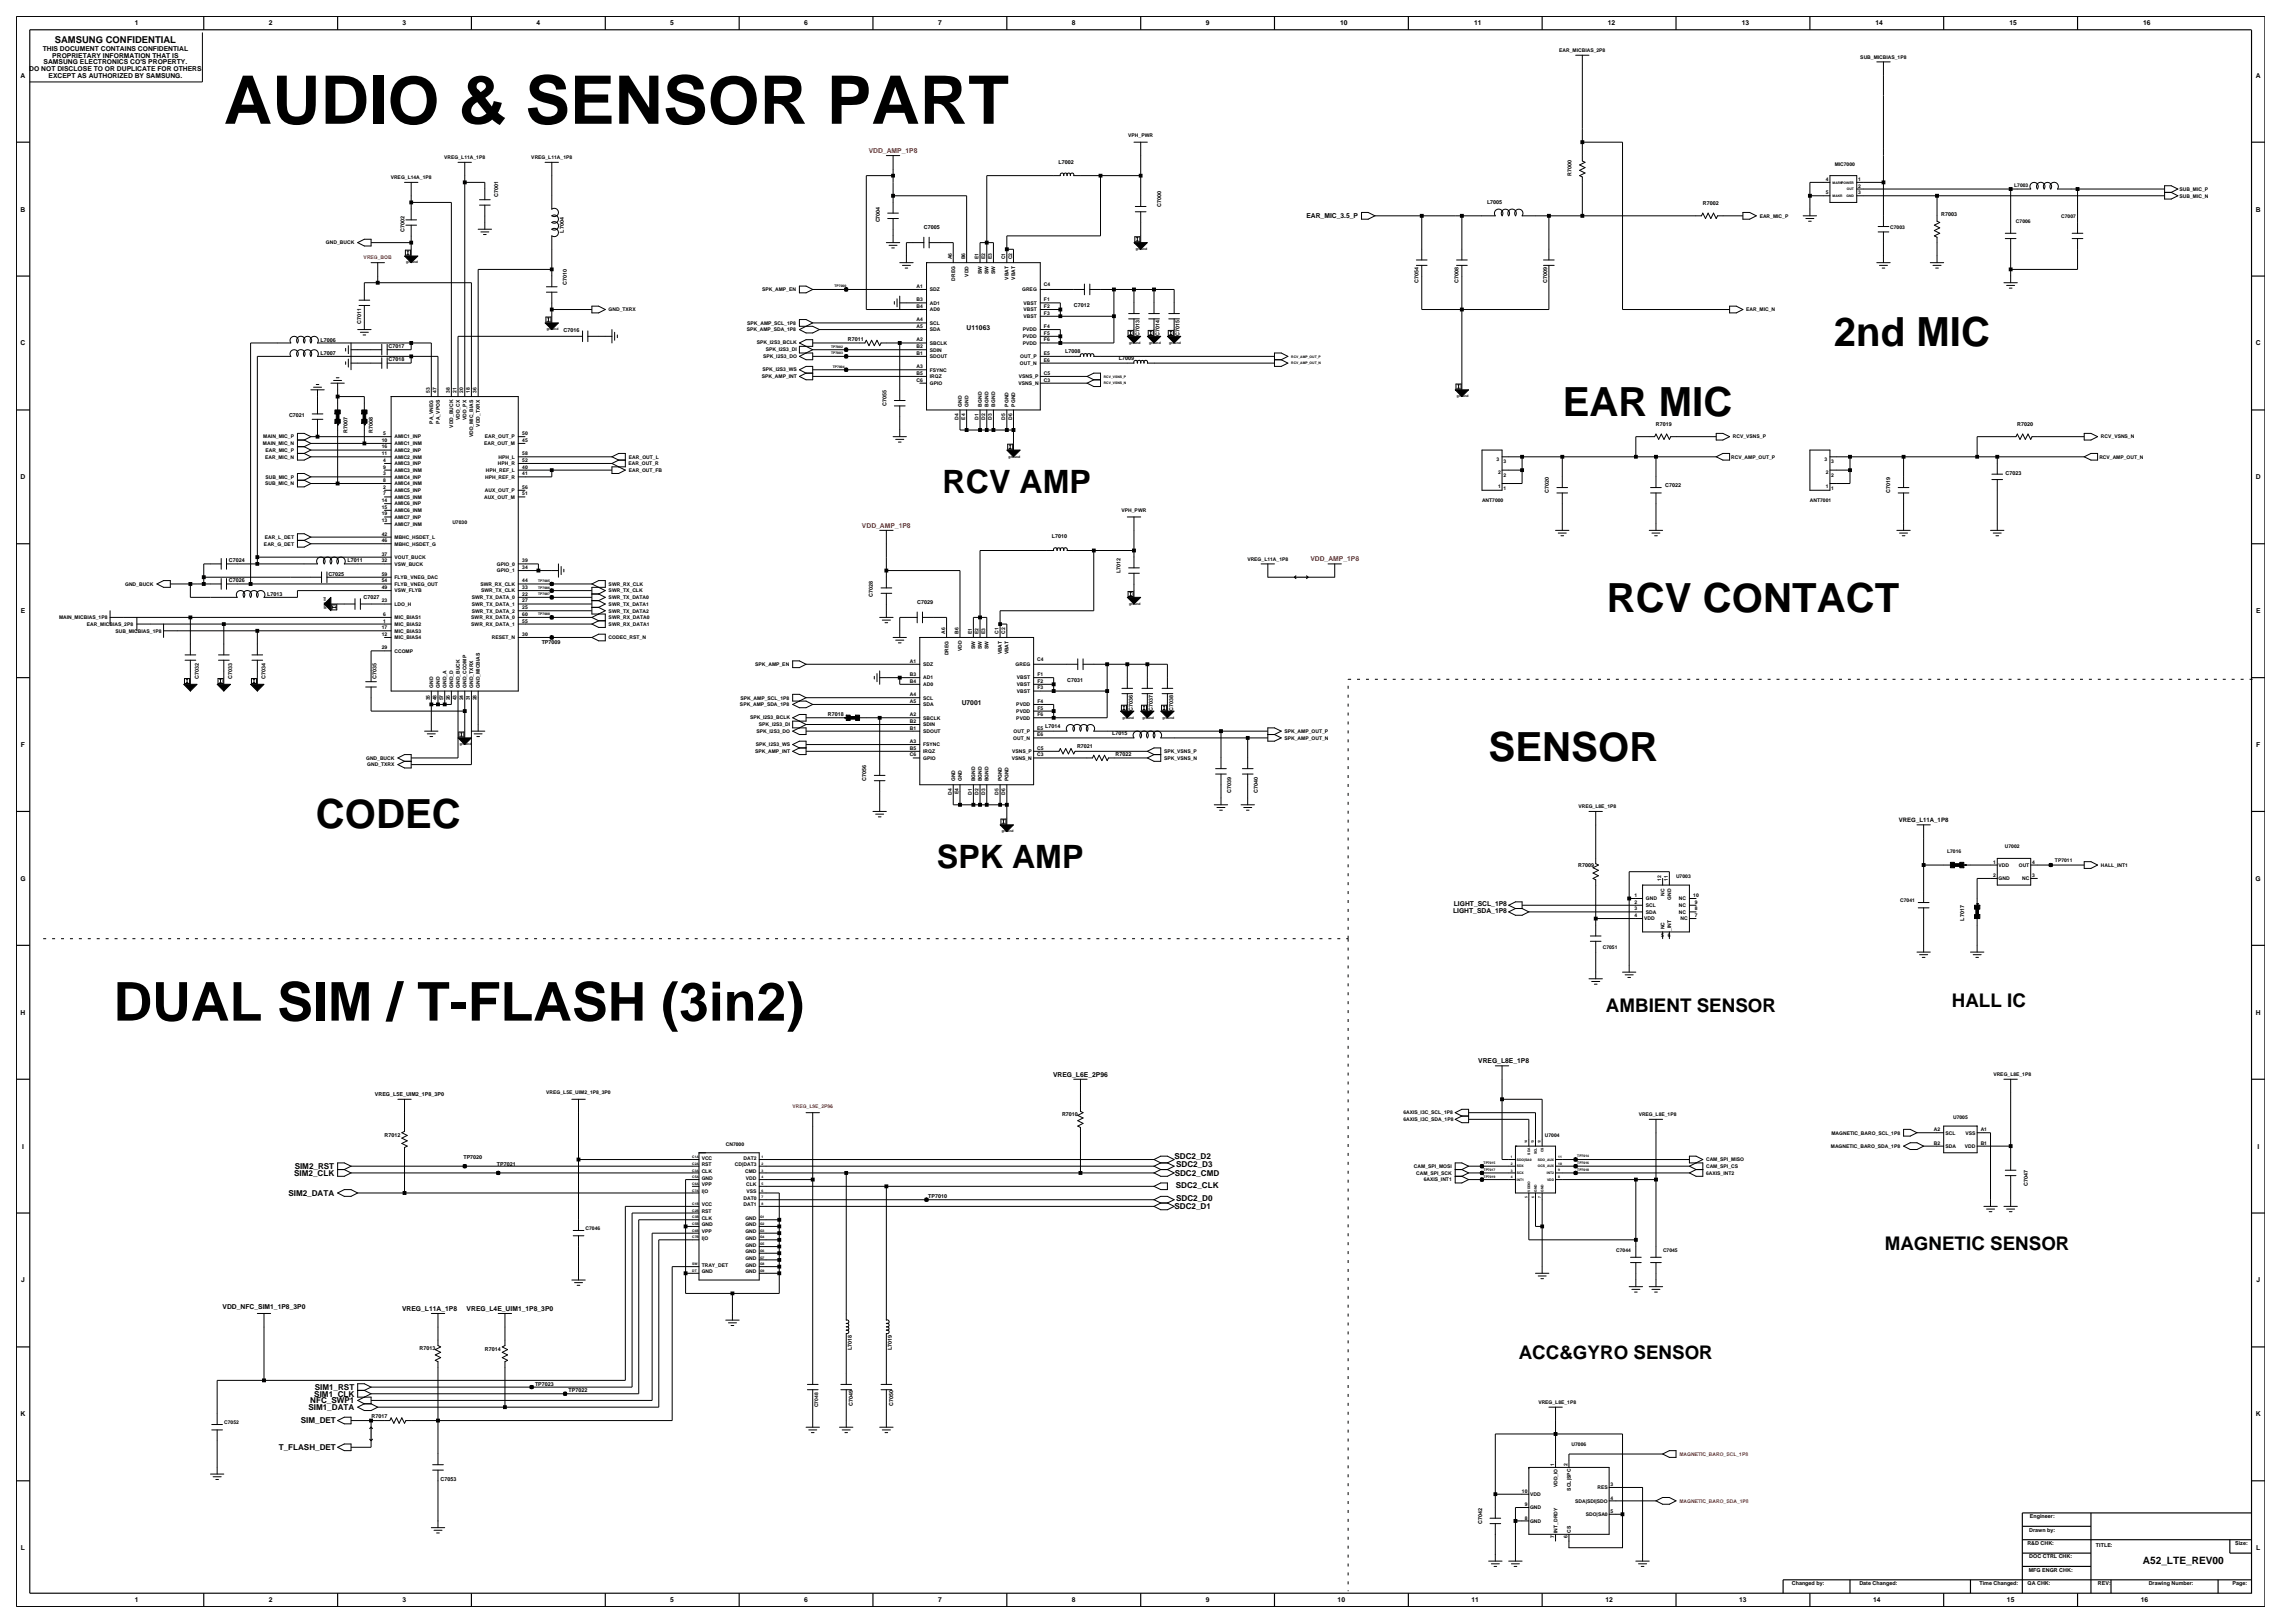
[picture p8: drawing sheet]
<svg xmlns="http://www.w3.org/2000/svg" width="420mm" height="297mm" viewBox="0 0 420 297" stroke-linecap="round" stroke-linejoin="round" font-family="sans-serif">
<defs><g id="words">
<text font-size="12.3" x="41" y="22.6">AUDIO &amp; SENSOR PART</text>
<text font-size="9.8" x="20.8" y="186.8">DUAL SIM / T-FLASH (3in2)</text>
<g font-size="7.4">
<text x="335.6" y="63.3">2nd MIC</text>
<text x="286" y="76.1">EAR MIC</text>
<text x="294.1" y="111.9">RCV CONTACT</text>
<text x="272.4" y="139.3">SENSOR</text>
<text x="57.8" y="151.6">CODEC</text>
</g>
<g font-size="5.9">
<text x="172.5" y="90.3">RCV AMP</text>
<text x="171.5" y="158.9">SPK AMP</text>
</g>
<g font-size="3.4">
<text x="293.9" y="185.2">AMBIENT SENSOR</text>
<text x="357.2" y="184.3">HALL IC</text>
<text x="344.9" y="228.7">MAGNETIC SENSOR</text>
<text x="277.9" y="248.6">ACC&amp;GYRO SENSOR</text>
</g>
<text font-size="1.9" x="392.1" y="286.3">A52_LTE_REV00</text>
<text font-size="1.7" x="10" y="7.8">SAMSUNG CONFIDENTIAL</text>
<g font-size="1.5">
<text x="53.8" y="215.2">SIM2_CLK</text>
<text x="53.9" y="213.9">SIM2_RST</text>
<text x="214.9" y="212.1">SDC2_D2</text>
<text x="215" y="215.2">SDC2_CMD</text>
<text x="215.2" y="213.6">SDC2_D3</text>
<text x="52.8" y="218.8">SIM2_DATA</text>
<text x="214.9" y="221.3">SDC2_D1</text>
<text x="215.2" y="217.4">SDC2_CLK</text>
<text x="215.2" y="219.7">SDC2_D0</text>
<text x="56.8" y="256.8">NFC_SWP1</text>
<text x="57.5" y="255.6">SIM1_CLK</text>
<text x="57.6" y="254.4">SIM1_RST</text>
<text x="55" y="260.5">SIM_DET</text>
<text x="56.4" y="258">SIM1_DATA</text>
<text x="51" y="265.4">T_FLASH_DET</text>
</g>
<g font-size="1.2">
<text x="24.7" y="4.7">1</text>
<text x="49.2" y="4.7">2</text>
<text x="73.7" y="4.7">3</text>
<text x="98.2" y="4.7">4</text>
<text x="122.7" y="4.7">5</text>
<text x="147.2" y="4.7">6</text>
<text x="171.7" y="4.7">7</text>
<text x="196.2" y="4.7">8</text>
<text x="220.7" y="4.7">9</text>
<text x="245.3" y="4.7">10</text>
<text x="269.8" y="4.7">11</text>
<text x="294.3" y="4.7">12</text>
<text x="318.7" y="4.7">13</text>
<text x="343.2" y="4.7">14</text>
<text x="367.7" y="4.7">15</text>
<text x="392.2" y="4.7">16</text>
<text x="7.8" y="9.3">THIS DOCUMENT CONTAINS CONFIDENTIAL</text>
<text x="8" y="11.8">SAMSUNG ELECTRONICS CO'S PROPERTY.</text>
<text x="9.6" y="10.6">PROPRIETARY INFORMATION THAT IS</text>
<text x="3.8" y="14.2">A</text>
<text x="5.4" y="13">DO NOT DISCLOSE TO OR DUPLICATE FOR OTHERS</text>
<text x="8.9" y="14.2">EXCEPT AS AUTHORIZED BY SAMSUNG.</text>
<text x="412.8" y="14.2">A</text>
<text x="3.8" y="38.7">B</text>
<text x="239.1" y="39.9">EAR_MIC_3.5_P</text>
<text x="412.8" y="38.7">B</text>
<text x="3.8" y="63.2">C</text>
<text x="176.9" y="60.5">U11063</text>
<text x="412.8" y="63.2">C</text>
<text x="3.8" y="87.7">D</text>
<text x="412.8" y="87.7">D</text>
<text x="3.8" y="112.2">E</text>
<text x="412.9" y="112.2">E</text>
<text x="176" y="129">U7001</text>
<text x="3.8" y="136.7">F</text>
<text x="412.9" y="136.7">F</text>
<text x="3.7" y="161.2">G</text>
<text x="412.8" y="161.2">G</text>
<text x="265.9" y="167">LIGHT_SDA_1P8</text>
<text x="266.1" y="165.8">LIGHT_SCL_1P8</text>
<text x="3.8" y="185.7">H</text>
<text x="412.8" y="185.7">H</text>
<text x="192.7" y="197">VREG_L6E_2P96</text>
<text x="270.5" y="194.6">VREG_L8E_1P8</text>
<text x="4" y="210.2">I</text>
<text x="413.1" y="210.2">I</text>
<text x="3.9" y="234.7">J</text>
<text x="40.7" y="239.6">VDD_NFC_SIM1_1P8_3P0</text>
<text x="73.6" y="239.9">VREG_L11A_1P8</text>
<text x="85.4" y="239.9">VREG_L4E_UIM1_1P8_3P0</text>
<text x="412.9" y="234.7">J</text>
<text x="3.8" y="259.2">K</text>
<text x="412.8" y="259.2">K</text>
<text x="3.8" y="283.7">L</text>
<text x="412.9" y="283.7">L</text>
<text x="24.7" y="293.2">1</text>
<text x="49.2" y="293.2">2</text>
<text x="73.7" y="293.2">3</text>
<text x="122.7" y="293.2">5</text>
<text x="147.2" y="293.2">6</text>
<text x="171.7" y="293.2">7</text>
<text x="196.2" y="293.2">8</text>
<text x="220.7" y="293.2">9</text>
<text x="244.8" y="293.2">10</text>
<text x="269.3" y="293.2">11</text>
<text x="293.8" y="293.2">12</text>
<text x="318.3" y="293.2">13</text>
<text x="342.8" y="293.2">14</text>
<text x="367.3" y="293.2">15</text>
<text x="391.8" y="293.2">16</text>
</g>
<g font-size="1.2" fill="#f00">
<text x="159" y="28">VDD_AMP_1P8</text>
<text x="157.7" y="96.6">VDD_AMP_1P8</text>
<text x="239.8" y="102.7">VDD_AMP_1P8</text>
</g>
<text font-size="1.1" x="347.5" y="150.4">VREG_L11A_1P8</text>
<g font-size="1">
<text x="193.7" y="29.9">L7002</text>
<text x="91.2" y="36" transform="rotate(-90 91.2 36)">C7001</text>
<text x="287.6" y="32.1" transform="rotate(-90 287.6 32.1)">R7000</text>
<text x="161" y="40.7" transform="rotate(-90 161 40.7)">C7004</text>
<text x="169.1" y="41.9">C7005</text>
<text x="212.5" y="37.8" transform="rotate(-90 212.5 37.8)">C7000</text>
<text x="272.1" y="37.4">L7005</text>
<text x="311.6" y="37.5">R7002</text>
<text x="355.2" y="39.6">R7003</text>
<text x="74" y="42.4" transform="rotate(-90 74 42.4)">C7002</text>
<text x="103.2" y="42.6" transform="rotate(-90 103.2 42.6)">L7004</text>
<text x="103.7" y="52.2" transform="rotate(-90 103.7 52.2)">C7010</text>
<text x="259.6" y="51.7" transform="rotate(-90 259.6 51.7)">C7054</text>
<text x="266.9" y="51.7" transform="rotate(-90 266.9 51.7)">C7008</text>
<text x="283.1" y="51.7" transform="rotate(-90 283.1 51.7)">C7009</text>
<text x="66.1" y="59.2" transform="rotate(-90 66.1 59.2)">C7011</text>
<text x="196.5" y="56.1">C7012</text>
<text x="58.7" y="62.5">L7006</text>
<text x="58.7" y="64.9">L7007</text>
<text x="71.1" y="63.7">C7017</text>
<text x="103.1" y="60.7">C7016</text>
<text x="155.2" y="62.5">R7011</text>
<text x="195" y="64.6">L7008</text>
<text x="204.8" y="65.9">L7009</text>
<text x="208.5" y="61.5" transform="rotate(-90 208.5 61.5)">C7013</text>
<text x="212.2" y="61.5" transform="rotate(-90 212.2 61.5)">C7014</text>
<text x="215.9" y="61.5" transform="rotate(-90 215.9 61.5)">C7015</text>
<text x="71.1" y="66.1">C7018</text>
<text x="52.9" y="76.2">C7021</text>
<text x="162.2" y="74.3" transform="rotate(-90 162.2 74.3)">C7055</text>
<text x="303.1" y="77.9">R7019</text>
<text x="369.2" y="77.9">R7020</text>
<text x="63.6" y="79.3" transform="rotate(-90 63.6 79.3)">R7007</text>
<text x="68.2" y="79.3" transform="rotate(-90 68.2 79.3)">R7008</text>
<text x="304.7" y="89.1">C7022</text>
<text x="367" y="87">C7023</text>
<text x="283.5" y="90.2" transform="rotate(-90 283.5 90.2)">C7020</text>
<text x="345.9" y="90.2" transform="rotate(-90 345.9 90.2)">C7019</text>
<text x="192.5" y="98.5">L7010</text>
<text x="41.9" y="106.5">C7026</text>
<text x="41.9" y="102.9">C7024</text>
<text x="60.1" y="105.3">C7025</text>
<text x="63.6" y="102.9">L7011</text>
<text x="205.1" y="104.9" transform="rotate(-90 205.1 104.9)">L7012</text>
<text x="48.9" y="109">L7013</text>
<text x="66.5" y="109.7">C7027</text>
<text x="159.8" y="109.3" transform="rotate(-90 159.8 109.3)">C7028</text>
<text x="167.9" y="110.5">C7029</text>
<text x="99.1" y="117.9">TP7009</text>
<text x="36.4" y="124.3" transform="rotate(-90 36.4 124.3)">C7032</text>
<text x="42.5" y="124.3" transform="rotate(-90 42.5 124.3)">C7033</text>
<text x="48.6" y="124.3" transform="rotate(-90 48.6 124.3)">C7034</text>
<text x="68.9" y="124.3" transform="rotate(-90 68.9 124.3)">C7035</text>
<text x="195.3" y="124.7">C7031</text>
<text x="151.5" y="131">R7018</text>
<text x="207.3" y="130.1" transform="rotate(-90 207.3 130.1)">C7036</text>
<text x="211" y="130.1" transform="rotate(-90 211 130.1)">C7037</text>
<text x="214.7" y="130.1" transform="rotate(-90 214.7 130.1)">C7038</text>
<text x="191.3" y="133.2">L7014</text>
<text x="197.1" y="136.9">R7021</text>
<text x="203.5" y="134.5">L7015</text>
<text x="158.5" y="142.9" transform="rotate(-90 158.5 142.9)">C7056</text>
<text x="204.2" y="138.4">R7022</text>
<text x="225.3" y="145.1" transform="rotate(-90 225.3 145.1)">C7039</text>
<text x="230.2" y="145.1" transform="rotate(-90 230.2 145.1)">C7040</text>
<text x="288.8" y="158.7">R7009</text>
<text x="359.4" y="168.4" transform="rotate(-90 359.4 168.4)">L7017</text>
<text x="68.6" y="200.6">VREG_L5E_UIM2_1P8_3P0</text>
<text x="70.4" y="208">R7012</text>
<text x="194.4" y="204.2">R7010</text>
<text x="84.8" y="212">TP7020</text>
<text x="90.9" y="213.3">TP7021</text>
<text x="169.9" y="219.3">TP7010</text>
<text x="371.1" y="217" transform="rotate(-90 371.1 217)">C7047</text>
<text x="76.8" y="247.1">R7013</text>
<text x="88.7" y="247.2">R7014</text>
<text x="155.9" y="247.1" transform="rotate(-90 155.9 247.1)">L7018</text>
<text x="163.2" y="247.1" transform="rotate(-90 163.2 247.1)">L7019</text>
<text x="97.9" y="253.6">TP7023</text>
<text x="104" y="254.8">TP7022</text>
<text x="156.1" y="257.3" transform="rotate(-90 156.1 257.3)">C7049</text>
<text x="163.4" y="257.3" transform="rotate(-90 163.4 257.3)">C7050</text>
<text x="68" y="259.6">R7017</text>
<text x="80.6" y="271.1">C7053</text>
<text x="271.2" y="278.8" transform="rotate(-90 271.2 278.8)">C7042</text>
<text x="371.4" y="280.2">Drawn by:</text>
<text x="371.5" y="277.8">Engineer:</text>
<text x="371" y="282.7">R&amp;D CHK:</text>
<text x="371.3" y="287.6">MFG ENGR CHK:</text>
<text x="371.4" y="285.2">DOC CTRL CHK:</text>
<text x="383.6" y="283">TITLE:</text>
<text x="409.1" y="282.7">Size:</text>
<text x="327.9" y="290.1">Changed by:</text>
<text x="340.3" y="290.1">Date Changed:</text>
<text x="362.2" y="290.1">Time Changed:</text>
<text x="371.1" y="290.1">QA CHK:</text>
<text x="383.9" y="290.1">REV:</text>
<text x="393.2" y="290.1">Drawing Number:</text>
<text x="408.6" y="290.1">Page:</text>
</g>
<g font-size=".9">
<text x="285.3" y="9.5">EAR_MICBIAS_2P8</text>
<text x="340.5" y="10.7">SUB_MICBIAS_1P8</text>
<text x="81.3" y="29.1">VREG_L11A_1P8</text>
<text x="97.2" y="29.1">VREG_L11A_1P8</text>
<text x="206.5" y="25.1">VPH_PWR</text>
<text x="71.5" y="32.8">VREG_L14A_1P8</text>
<text x="334.1" y="33.1">4</text>
<text x="334.1" y="35.6">5</text>
<text x="335.8" y="30.3">MIC7000</text>
<text x="340" y="34.3">2</text>
<text x="340" y="35.6">3</text>
<text x="340" y="33.1">1</text>
<text x="368.6" y="34.2">L7003</text>
<text x="398.9" y="34.9">SUB_MIC_P</text>
<text x="322" y="39.8">EAR_MIC_P</text>
<text x="345.9" y="41.9">C7003</text>
<text x="368.9" y="40.8">C7006</text>
<text x="377.2" y="39.9">C7007</text>
<text x="398.9" y="36.2">SUB_MIC_N</text>
<text x="59.6" y="44.7">GND_BUCK</text>
<text x="174.2" y="47.4" transform="rotate(-90 174.2 47.4)">A6</text>
<text x="176.6" y="47.4" transform="rotate(-90 176.6 47.4)">B6</text>
<text x="179.1" y="47.4" transform="rotate(-90 179.1 47.4)">E1</text>
<text x="180.3" y="47.4" transform="rotate(-90 180.3 47.4)">E2</text>
<text x="181.5" y="47.4" transform="rotate(-90 181.5 47.4)">E3</text>
<text x="184" y="47.4" transform="rotate(-90 184 47.4)">C1</text>
<text x="185.2" y="47.4" transform="rotate(-90 185.2 47.4)">C2</text>
<text x="139.5" y="53.3">SPK_AMP_EN</text>
<text x="167.7" y="52.7">A1</text>
<text x="170.2" y="53.3">SDZ</text>
<text x="174.8" y="51.3" transform="rotate(-90 174.8 51.3)">DREG</text>
<text x="177.2" y="50.6" transform="rotate(-90 177.2 50.6)">VDD</text>
<text x="179.7" y="50.2" transform="rotate(-90 179.7 50.2)">SW</text>
<text x="180.9" y="50.2" transform="rotate(-90 180.9 50.2)">SW</text>
<text x="182.1" y="50.2" transform="rotate(-90 182.1 50.2)">SW</text>
<text x="184.6" y="51.2" transform="rotate(-90 184.6 51.2)">VBAT</text>
<text x="185.8" y="51.2" transform="rotate(-90 185.8 51.2)">VBAT</text>
<text x="187.1" y="53.3">GREG</text>
<text x="191" y="52.4">C4</text>
<text x="111.4" y="57">GND_TXRX</text>
<text x="136.8" y="59.4">SPK_AMP_SCL_1P8</text>
<text x="167.7" y="55.1">B3</text>
<text x="167.7" y="56.4">B4</text>
<text x="167.7" y="58.8">A4</text>
<text x="170.2" y="55.8">AD1</text>
<text x="170.2" y="57">AD0</text>
<text x="170.2" y="59.4">SCL</text>
<text x="187.3" y="58.2">VBST</text>
<text x="187.3" y="55.8">VBST</text>
<text x="187.3" y="57">VBST</text>
<text x="191.1" y="57.6">F3</text>
<text x="191.1" y="55.1">F1</text>
<text x="191.1" y="56.4">F2</text>
<text x="319.6" y="57">EAR_MIC_N</text>
<text x="136.7" y="60.6">SPK_AMP_SDA_1P8</text>
<text x="138.5" y="63">SPK_I2S3_BCLK</text>
<text x="139.7" y="65.5">SPK_I2S3_DO</text>
<text x="140.1" y="64.2">SPK_I2S3_DI</text>
<text x="167.7" y="62.5">A2</text>
<text x="167.7" y="60">A5</text>
<text x="167.7" y="64.9">B1</text>
<text x="167.7" y="63.7">B2</text>
<text x="170.2" y="63.1">SBCLK</text>
<text x="170.2" y="60.6">SDA</text>
<text x="170.2" y="65.5">SDOUT</text>
<text x="170.2" y="64.3">SDIN</text>
<text x="186.7" y="65.5">OUT_P</text>
<text x="187.2" y="60.6">PVDD</text>
<text x="187.2" y="61.9">PVDD</text>
<text x="187.2" y="63.1">PVDD</text>
<text x="191" y="64.9">E5</text>
<text x="191.1" y="60">F4</text>
<text x="191.1" y="61.3">F5</text>
<text x="191.1" y="62.5">F6</text>
<text x="78.6" y="71.8" transform="rotate(-90 78.6 71.8)">53</text>
<text x="79.9" y="71.8" transform="rotate(-90 79.9 71.8)">47</text>
<text x="82.3" y="71.8" transform="rotate(-90 82.3 71.8)">38</text>
<text x="83.5" y="71.8" transform="rotate(-90 83.5 71.8)">21</text>
<text x="84.8" y="71.8" transform="rotate(-90 84.8 71.8)">20</text>
<text x="86" y="71.8" transform="rotate(-90 86 71.8)">18</text>
<text x="87.2" y="71.8" transform="rotate(-90 87.2 71.8)">36</text>
<text x="139.4" y="69.1">SPK_AMP_INT</text>
<text x="139.6" y="67.9">SPK_I2S3_WS</text>
<text x="167.7" y="69.8">C6</text>
<text x="167.7" y="68.6">B5</text>
<text x="167.7" y="67.4">A3</text>
<text x="170.2" y="70.4">GPIO</text>
<text x="170.2" y="69.2">IRQZ</text>
<text x="170.2" y="68">FSYNC</text>
<text x="186.4" y="70.4">VSNS_N</text>
<text x="186.5" y="69.2">VSNS_P</text>
<text x="186.7" y="66.8">OUT_N</text>
<text x="191" y="68.6">C5</text>
<text x="191" y="69.8">C3</text>
<text x="191" y="66.2">E6</text>
<text x="79.3" y="77.5" transform="rotate(-90 79.3 77.5)">PA_VNEG</text>
<text x="80.5" y="77.5" transform="rotate(-90 80.5 77.5)">PA_VPOS</text>
<text x="84.1" y="76.9" transform="rotate(-90 84.1 76.9)">VDD_CX</text>
<text x="85.4" y="76.8" transform="rotate(-90 85.4 76.8)">VDD_PX</text>
<text x="175.4" y="76.8" transform="rotate(-90 175.4 76.8)">D4</text>
<text x="176" y="74.4" transform="rotate(-90 176 74.4)">GND</text>
<text x="176.6" y="76.8" transform="rotate(-90 176.6 76.8)">E4</text>
<text x="177.2" y="74.4" transform="rotate(-90 177.2 74.4)">GND</text>
<text x="179.1" y="76.8" transform="rotate(-90 179.1 76.8)">D1</text>
<text x="179.7" y="74.4" transform="rotate(-90 179.7 74.4)">BGND</text>
<text x="180.3" y="76.8" transform="rotate(-90 180.3 76.8)">D2</text>
<text x="180.9" y="74.4" transform="rotate(-90 180.9 74.4)">BGND</text>
<text x="181.5" y="76.8" transform="rotate(-90 181.5 76.8)">D3</text>
<text x="182.1" y="74.4" transform="rotate(-90 182.1 74.4)">BGND</text>
<text x="184" y="76.8" transform="rotate(-90 184 76.8)">D5</text>
<text x="184.6" y="74.4" transform="rotate(-90 184.6 74.4)">PGND</text>
<text x="185.2" y="76.8" transform="rotate(-90 185.2 76.8)">D6</text>
<text x="185.8" y="74.4" transform="rotate(-90 185.8 74.4)">PGND</text>
<text x="48.1" y="81.5">MAIN_MIC_N</text>
<text x="48.2" y="80.2">MAIN_MIC_P</text>
<text x="48.5" y="83.9">EAR_MIC_N</text>
<text x="48.6" y="82.7">EAR_MIC_P</text>
<text x="69.9" y="82.1">16</text>
<text x="69.9" y="80.9">10</text>
<text x="69.9" y="83.3">11</text>
<text x="70.1" y="79.6">5</text>
<text x="72.2" y="80.2">AMIC1_INP</text>
<text x="72.2" y="82.7">AMIC2_INP</text>
<text x="72.2" y="81.5">AMIC1_INM</text>
<text x="72.2" y="83.9">AMIC2_INM</text>
<text x="82.9" y="78.3" transform="rotate(-90 82.9 78.3)">VDD_BUCK</text>
<text x="86.6" y="80" transform="rotate(-90 86.6 80)">VDD_MIC_BIAS</text>
<text x="87.8" y="78.1" transform="rotate(-90 87.8 78.1)">VDD_TXRX</text>
<text x="88.6" y="81.5">EAR_OUT_M</text>
<text x="88.7" y="80.2">EAR_OUT_P</text>
<text x="91.2" y="83.9">HPH_L</text>
<text x="95.6" y="83.3">58</text>
<text x="95.6" y="80.9">45</text>
<text x="95.6" y="79.6">50</text>
<text x="115.1" y="83.9">EAR_OUT_L</text>
<text x="316.8" y="83.9">RCV_AMP_OUT_P</text>
<text x="317.1" y="80.2">RCV_VSNS_P</text>
<text x="384.2" y="83.9">RCV_AMP_OUT_N</text>
<text x="384.5" y="80.2">RCV_VSNS_N</text>
<text x="48.5" y="88.8">SUB_MIC_N</text>
<text x="48.6" y="87.6">SUB_MIC_P</text>
<text x="70.1" y="88.2">8</text>
<text x="70.1" y="85.8">9</text>
<text x="70.1" y="84.5">4</text>
<text x="70.1" y="87">3</text>
<text x="70.1" y="89.4">2</text>
<text x="72.2" y="88.8">AMIC4_INM</text>
<text x="72.2" y="86.4">AMIC3_INM</text>
<text x="72.2" y="85.1">AMIC3_INP</text>
<text x="72.2" y="87.6">AMIC4_INP</text>
<text x="88.8" y="87.6">HPH_REF_R</text>
<text x="88.9" y="86.4">HPH_REF_L</text>
<text x="91.1" y="85.1">HPH_R</text>
<text x="95.6" y="84.5">52</text>
<text x="95.6" y="89.4">56</text>
<text x="95.6" y="85.8">40</text>
<text x="95.6" y="87">41</text>
<text x="115" y="85.1">EAR_OUT_R</text>
<text x="115.1" y="86.4">EAR_OUT_FB</text>
<text x="273.9" y="84.3">3</text>
<text x="274.1" y="89.2">1</text>
<text x="274.1" y="86.8">2</text>
<text x="275.1" y="89.7">1</text>
<text x="275.1" y="87.3">2</text>
<text x="275.1" y="84.8">3</text>
<text x="333.9" y="84.3">3</text>
<text x="334.2" y="89.2">1</text>
<text x="334.2" y="86.8">2</text>
<text x="335.1" y="89.7">1</text>
<text x="335.1" y="87.3">2</text>
<text x="335.1" y="84.8">3</text>
<text x="69.9" y="94.3">19</text>
<text x="69.9" y="95.5">13</text>
<text x="69.9" y="91.9">14</text>
<text x="69.9" y="93.1">15</text>
<text x="70.1" y="90.6">7</text>
<text x="72.2" y="91.3">AMIC5_INM</text>
<text x="72.2" y="94.9">AMIC7_INP</text>
<text x="72.2" y="90">AMIC5_INP</text>
<text x="72.2" y="92.5">AMIC6_INP</text>
<text x="72.2" y="93.7">AMIC6_INM</text>
<text x="82.8" y="95.9">U7030</text>
<text x="88.6" y="91.3">AUX_OUT_M</text>
<text x="88.7" y="90">AUX_OUT_P</text>
<text x="95.6" y="90.6">51</text>
<text x="205.3" y="93.7">VPH_PWR</text>
<text x="271.2" y="91.9">ANT7000</text>
<text x="331.2" y="91.9">ANT7001</text>
<text x="48.3" y="99.8">EAR_G_DET</text>
<text x="48.5" y="98.6">EAR_L_DET</text>
<text x="69.9" y="99.2">46</text>
<text x="69.9" y="98">42</text>
<text x="69.9" y="101.7">37</text>
<text x="72.2" y="99.8">MBHC_HSDET_G</text>
<text x="72.2" y="98.6">MBHC_HSDET_L</text>
<text x="72.2" y="96.2">AMIC7_INM</text>
<text x="22.9" y="107.2">GND_BUCK</text>
<text x="69.9" y="106.6">54</text>
<text x="69.9" y="105.4">59</text>
<text x="69.9" y="107.8">49</text>
<text x="69.9" y="102.9">32</text>
<text x="72.2" y="107.2">FLYB_VNEG_OUT</text>
<text x="72.2" y="106">FLYB_VNEG_DAC</text>
<text x="72.2" y="103.5">VSW_BUCK</text>
<text x="72.2" y="102.3">VOUT_BUCK</text>
<text x="87.9" y="107.2">SWR_RX_CLK</text>
<text x="90.9" y="103.5">GPIO_0</text>
<text x="90.9" y="104.7">GPIO_1</text>
<text x="95.6" y="102.9">39</text>
<text x="95.6" y="106.6">44</text>
<text x="95.6" y="107.8">33</text>
<text x="95.6" y="104.1">34</text>
<text x="111.4" y="107.2">SWR_RX_CLK</text>
<text x="228.3" y="102.6">VREG_L11A_1P8</text>
<text x="10.8" y="113.3">MAIN_MICBIAS_1P8</text>
<text x="69.9" y="110.2">23</text>
<text x="70.1" y="112.7">6</text>
<text x="70.1" y="113.9">1</text>
<text x="72.2" y="113.3">MIC_BIAS1</text>
<text x="72.2" y="108.4">VSW_FLYB</text>
<text x="72.2" y="110.9">LDO_H</text>
<text x="86.2" y="113.3">SWR_RX_DATA_0</text>
<text x="86.3" y="112.1">SWR_TX_DATA_2</text>
<text x="86.3" y="110.9">SWR_TX_DATA_1</text>
<text x="86.3" y="109.6">SWR_TX_DATA_0</text>
<text x="88" y="108.4">SWR_TX_CLK</text>
<text x="95.6" y="112.7">60</text>
<text x="95.6" y="113.9">55</text>
<text x="95.6" y="111.5">25</text>
<text x="95.6" y="110.2">27</text>
<text x="95.6" y="109">22</text>
<text x="111.4" y="112.1">SWR_TX_DATA2</text>
<text x="111.4" y="108.4">SWR_TX_CLK</text>
<text x="111.4" y="113.3">SWR_RX_DATA0</text>
<text x="111.4" y="109.6">SWR_TX_DATA0</text>
<text x="111.4" y="110.9">SWR_TX_DATA1</text>
<text x="15.9" y="114.5">EAR_MICBIAS_2P8</text>
<text x="21.1" y="115.8">SUB_MICBIAS_1P8</text>
<text x="69.9" y="118.8">29</text>
<text x="69.9" y="115.1">17</text>
<text x="69.9" y="116.4">12</text>
<text x="72.2" y="119.4">CCOMP</text>
<text x="72.2" y="115.8">MIC_BIAS3</text>
<text x="72.2" y="114.5">MIC_BIAS2</text>
<text x="72.2" y="117">MIC_BIAS4</text>
<text x="86.2" y="114.5">SWR_RX_DATA_1</text>
<text x="90" y="117">RESET_N</text>
<text x="95.6" y="116.4">30</text>
<text x="111.4" y="117">CODEC_RST_N</text>
<text x="111.4" y="114.5">SWR_RX_DATA1</text>
<text x="172.9" y="116" transform="rotate(-90 172.9 116)">A6</text>
<text x="173.6" y="119.9" transform="rotate(-90 173.6 119.9)">DREG</text>
<text x="175.4" y="116" transform="rotate(-90 175.4 116)">B6</text>
<text x="176" y="119.2" transform="rotate(-90 176 119.2)">VDD</text>
<text x="177.8" y="116" transform="rotate(-90 177.8 116)">E1</text>
<text x="178.5" y="118.7" transform="rotate(-90 178.5 118.7)">SW</text>
<text x="179.1" y="116" transform="rotate(-90 179.1 116)">E2</text>
<text x="179.7" y="118.7" transform="rotate(-90 179.7 118.7)">SW</text>
<text x="180.3" y="116" transform="rotate(-90 180.3 116)">E3</text>
<text x="180.9" y="118.7" transform="rotate(-90 180.9 118.7)">SW</text>
<text x="182.8" y="116" transform="rotate(-90 182.8 116)">C1</text>
<text x="183.4" y="119.8" transform="rotate(-90 183.4 119.8)">VBAT</text>
<text x="184" y="116" transform="rotate(-90 184 116)">C2</text>
<text x="184.6" y="119.8" transform="rotate(-90 184.6 119.8)">VBAT</text>
<text x="79.3" y="125.8" transform="rotate(-90 79.3 125.8)">GND</text>
<text x="80.5" y="125.8" transform="rotate(-90 80.5 125.8)">GND</text>
<text x="81.7" y="125.8" transform="rotate(-90 81.7 125.8)">GND_A</text>
<text x="82.9" y="125.8" transform="rotate(-90 82.9 125.8)">GND_D</text>
<text x="84.1" y="125.8" transform="rotate(-90 84.1 125.8)">GND_BUCK</text>
<text x="85.4" y="125.8" transform="rotate(-90 85.4 125.8)">GND_CCOMP</text>
<text x="86.6" y="125.8" transform="rotate(-90 86.6 125.8)">GND_TXRX</text>
<text x="87.8" y="125.8" transform="rotate(-90 87.8 125.8)">GND_MICBIAS</text>
<text x="138.2" y="121.9">SPK_AMP_EN</text>
<text x="166.5" y="123.7">B3</text>
<text x="166.5" y="124.9">B4</text>
<text x="166.5" y="121.3">A1</text>
<text x="168.9" y="124.3">AD1</text>
<text x="168.9" y="125.5">AD0</text>
<text x="168.9" y="121.9">SDZ</text>
<text x="185.8" y="121.9">GREG</text>
<text x="186.1" y="125.5">VBST</text>
<text x="186.1" y="124.3">VBST</text>
<text x="189.8" y="121">C4</text>
<text x="189.8" y="124.9">F2</text>
<text x="189.8" y="123.7">F1</text>
<text x="78.6" y="128.2" transform="rotate(-90 78.6 128.2)">35</text>
<text x="79.9" y="128.2" transform="rotate(-90 79.9 128.2)">48</text>
<text x="81.1" y="128.2" transform="rotate(-90 81.1 128.2)">57</text>
<text x="82.3" y="128.2" transform="rotate(-90 82.3 128.2)">26</text>
<text x="83.5" y="128.2" transform="rotate(-90 83.5 128.2)">43</text>
<text x="84.8" y="128.2" transform="rotate(-90 84.8 128.2)">24</text>
<text x="86" y="128.2" transform="rotate(-90 86 128.2)">31</text>
<text x="87.2" y="128.2" transform="rotate(-90 87.2 128.2)">28</text>
<text x="135.4" y="129.2">SPK_AMP_SDA_1P8</text>
<text x="135.5" y="128">SPK_AMP_SCL_1P8</text>
<text x="137.3" y="131.6">SPK_I2S3_BCLK</text>
<text x="166.5" y="131.1">A2</text>
<text x="166.5" y="127.4">A4</text>
<text x="166.5" y="128.6">A5</text>
<text x="168.9" y="131.7">SBCLK</text>
<text x="168.9" y="128">SCL</text>
<text x="168.9" y="129.2">SDA</text>
<text x="186" y="129.2">PVDD</text>
<text x="186" y="130.5">PVDD</text>
<text x="186" y="131.7">PVDD</text>
<text x="186.1" y="126.8">VBST</text>
<text x="189.8" y="126.2">F3</text>
<text x="189.8" y="128.6">F4</text>
<text x="189.8" y="129.8">F5</text>
<text x="189.8" y="131.1">F6</text>
<text x="138.2" y="137.7">SPK_AMP_INT</text>
<text x="138.3" y="136.5">SPK_I2S3_WS</text>
<text x="138.4" y="134">SPK_I2S3_DO</text>
<text x="138.9" y="132.8">SPK_I2S3_DI</text>
<text x="166.5" y="132.3">B2</text>
<text x="166.5" y="137.2">B5</text>
<text x="166.5" y="136">A3</text>
<text x="166.5" y="133.5">B1</text>
<text x="168.9" y="134.1">SDOUT</text>
<text x="168.9" y="132.9">SDIN</text>
<text x="168.9" y="137.8">IRQZ</text>
<text x="168.9" y="136.6">FSYNC</text>
<text x="185.2" y="137.8">VSNS_P</text>
<text x="185.4" y="135.4">OUT_N</text>
<text x="185.5" y="134.1">OUT_P</text>
<text x="189.8" y="137.2">C5</text>
<text x="189.8" y="133.5">E5</text>
<text x="189.8" y="134.7">E6</text>
<text x="213" y="137.8">SPK_VSNS_P</text>
<text x="235.1" y="135.4">SPK_AMP_OUT_N</text>
<text x="235.1" y="134.1">SPK_AMP_OUT_P</text>
<text x="67" y="139">GND_BUCK</text>
<text x="67.2" y="140.2">GND_TXRX</text>
<text x="166.5" y="138.4">C6</text>
<text x="168.9" y="139">GPIO</text>
<text x="174.8" y="143" transform="rotate(-90 174.8 143)">GND</text>
<text x="176" y="143" transform="rotate(-90 176 143)">GND</text>
<text x="178.5" y="143" transform="rotate(-90 178.5 143)">BGND</text>
<text x="179.7" y="143" transform="rotate(-90 179.7 143)">BGND</text>
<text x="180.9" y="143" transform="rotate(-90 180.9 143)">BGND</text>
<text x="183.4" y="143" transform="rotate(-90 183.4 143)">PGND</text>
<text x="184.6" y="143" transform="rotate(-90 184.6 143)">PGND</text>
<text x="185.2" y="139">VSNS_N</text>
<text x="189.8" y="138.4">C3</text>
<text x="213" y="139">SPK_VSNS_N</text>
<text x="174.2" y="145.4" transform="rotate(-90 174.2 145.4)">D4</text>
<text x="175.4" y="145.4" transform="rotate(-90 175.4 145.4)">E4</text>
<text x="177.8" y="145.4" transform="rotate(-90 177.8 145.4)">D1</text>
<text x="179.1" y="145.4" transform="rotate(-90 179.1 145.4)">D2</text>
<text x="180.3" y="145.4" transform="rotate(-90 180.3 145.4)">D3</text>
<text x="182.8" y="145.4" transform="rotate(-90 182.8 145.4)">D5</text>
<text x="184" y="145.4" transform="rotate(-90 184 145.4)">D6</text>
<text x="288.9" y="147.9">VREG_L8E_1P8</text>
<text x="366.9" y="155.2">U7002</text>
<text x="304" y="161.3" transform="rotate(-90 304 161.3)">12</text>
<text x="305.2" y="161.3" transform="rotate(-90 305.2 161.3)">11</text>
<text x="306.7" y="160.7">U7003</text>
<text x="356.3" y="156.2">L7016</text>
<text x="364.8" y="158">1</text>
<text x="364.8" y="160.5">2</text>
<text x="365.8" y="161.1">GND</text>
<text x="365.8" y="158.6">VDD</text>
<text x="369.5" y="158.6">OUT</text>
<text x="370.1" y="161.1">NC</text>
<text x="371.9" y="160.5">3</text>
<text x="371.9" y="158">4</text>
<text x="376.1" y="157.7">TP7011</text>
<text x="384.5" y="158.6">HALL_INT1</text>
<text x="299.1" y="165.4">2</text>
<text x="299.1" y="166.6">3</text>
<text x="299.1" y="167.8">4</text>
<text x="299.1" y="164.1">1</text>
<text x="301.2" y="166">SCL</text>
<text x="301.2" y="167.2">SDA</text>
<text x="301.2" y="164.7">GND</text>
<text x="304.6" y="163.9" transform="rotate(-90 304.6 163.9)">NC</text>
<text x="305.8" y="164.6" transform="rotate(-90 305.8 164.6)">GND</text>
<text x="307.2" y="167.2">NC</text>
<text x="307.2" y="166">NC</text>
<text x="307.2" y="164.7">NC</text>
<text x="309.9" y="164.1">10</text>
<text x="310.1" y="167.8">7</text>
<text x="310.1" y="166.6">8</text>
<text x="310.1" y="165.4">9</text>
<text x="347.8" y="165">C7041</text>
<text x="293.3" y="173.6">C7051</text>
<text x="300.9" y="168.4">VDD</text>
<text x="304" y="171.5">5</text>
<text x="304.6" y="170" transform="rotate(-90 304.6 170)">NC</text>
<text x="305.3" y="171.5">6</text>
<text x="305.8" y="170.4" transform="rotate(-90 305.8 170.4)">_INT</text>
<text x="307.6" y="168.4">NC</text>
<text x="364.8" y="196.9">VREG_L8E_1P8</text>
<text x="100" y="200.3">VREG_L5E_UIM2_1P8_3P0</text>
<text x="256.8" y="203.9">6AXIS_I3C_SCL_1P8</text>
<text x="132.8" y="209.7">CN7000</text>
<text x="256.8" y="205.2">6AXIS_I3C_SDA_1P8</text>
<text x="282.7" y="208.1">U7004</text>
<text x="299.9" y="204.2">VREG_L8E_1P8</text>
<text x="335.2" y="207.6">MAGNETIC_BARO_SCL_1P8</text>
<text x="353.9" y="209.4">B2</text>
<text x="353.9" y="207">A2</text>
<text x="356" y="207.6">SCL</text>
<text x="357.4" y="204.9">U7005</text>
<text x="359.7" y="207.6">VSS</text>
<text x="362.5" y="209.4">B1</text>
<text x="362.5" y="207">A1</text>
<text x="128.4" y="214.6">CLK</text>
<text x="128.4" y="215.8">GND</text>
<text x="128.4" y="212.2">VCC</text>
<text x="128.4" y="213.4">RST</text>
<text x="134.5" y="213.4">CD|DAT3</text>
<text x="136.1" y="212.2">DAT2</text>
<text x="136.4" y="214.6">CMD</text>
<text x="136.5" y="215.8">VDD</text>
<text x="258.8" y="213.7">CAM_SPI_MOSI</text>
<text x="259.2" y="215">CAM_SPI_SCK</text>
<text x="312.2" y="213.7">CAM_SPI_CS</text>
<text x="312.2" y="212.5">CAM_SPI_MISO</text>
<text x="312.2" y="215">6AXIS_INT2</text>
<text x="335.1" y="210.1">MAGNETIC_BARO_SDA_1P8</text>
<text x="356" y="210.1">SDA</text>
<text x="359.6" y="210.1">VDD</text>
<text x="128.4" y="217.1">VPP</text>
<text x="128.4" y="218.3">I|O</text>
<text x="128.4" y="220.8">VCC</text>
<text x="128.4" y="222">RST</text>
<text x="136.1" y="219.5">DAT0</text>
<text x="136.1" y="220.8">DAT1</text>
<text x="136.6" y="217.1">CLK</text>
<text x="136.6" y="218.3">VSS</text>
<text x="260.5" y="216.2">6AXIS_INT1</text>
<text x="107.2" y="225.1">C7046</text>
<text x="128.4" y="223.2">CLK</text>
<text x="128.4" y="224.4">GND</text>
<text x="128.4" y="225.7">VPP</text>
<text x="128.4" y="226.9">I|O</text>
<text x="136.4" y="223.2">GND</text>
<text x="136.4" y="224.4">GND</text>
<text x="136.4" y="225.7">GND</text>
<text x="136.4" y="226.9">GND</text>
<text x="128.4" y="231.8">TRAY_DET</text>
<text x="128.4" y="233">GND</text>
<text x="136.4" y="231.8">GND</text>
<text x="136.4" y="233">GND</text>
<text x="136.4" y="228.1">GND</text>
<text x="136.4" y="229.3">GND</text>
<text x="136.4" y="230.5">GND</text>
<text x="295.8" y="229.1">C7044</text>
<text x="304.3" y="229.1">C7045</text>
<text x="149.7" y="257.5" transform="rotate(-90 149.7 257.5)">C7048</text>
<text x="281.5" y="256.9">VREG_L8E_1P8</text>
<text x="41" y="260.6">C7052</text>
<text x="284.4" y="268.3" transform="rotate(-90 284.4 268.3)">1</text>
<text x="286.9" y="268.3" transform="rotate(-90 286.9 268.3)">2</text>
<text x="287.6" y="264.5">U7006</text>
<text x="278.5" y="273.2">10</text>
<text x="279" y="275.6">9</text>
<text x="280" y="273.7">VDD</text>
<text x="285" y="272.2" transform="rotate(-90 285 272.2)">VDD_IO</text>
<text x="287.5" y="272.7" transform="rotate(-90 287.5 272.7)">SCL|SPC</text>
<text x="288.3" y="275">SDA|SDI|SDO</text>
<text x="292.3" y="272.5">RES</text>
<text x="294.7" y="271.9">3</text>
<text x="294.7" y="274.4">4</text>
<text x="279" y="278.1">8</text>
<text x="280" y="278.6">GND</text>
<text x="280" y="276.2">GND</text>
<text x="284.4" y="281.5" transform="rotate(-90 284.4 281.5)">7</text>
<text x="285" y="280.5" transform="rotate(-90 285 280.5)">INT_DRDY</text>
<text x="286.9" y="281.5" transform="rotate(-90 286.9 281.5)">6</text>
<text x="287.5" y="280.5" transform="rotate(-90 287.5 280.5)">CS</text>
<text x="290.2" y="277.4">SDO|SA0</text>
<text x="294.7" y="276.8">5</text>
</g>
<g font-size=".9" fill="#f00">
<text x="66.6" y="47.5">VREG_BOB</text>
<text x="145" y="202.7">VREG_L9E_2P96</text>
<text x="307.3" y="266.4">MAGNETIC_BARO_SCL_1P8</text>
<text x="307.3" y="275">MAGNETIC_BARO_SDA_1P8</text>
</g>
<g font-size=".6">
<text x="335.4" y="33.6">MARKPOWER</text>
<text x="338" y="34.8">OUT</text>
<text x="335.4" y="36">MAKR</text>
<text x="337.9" y="36">GND</text>
<text x="207.8" y="45.8">ground</text>
<text x="74.4" y="48.2">ground</text>
<text x="152.7" y="52.6">TP7000</text>
<text x="100.1" y="60.5">ground</text>
<text x="152.1" y="64.8">TP7003</text>
<text x="152.1" y="63.6">TP7002</text>
<text x="206.6" y="62.9">ground</text>
<text x="210.3" y="62.9">ground</text>
<text x="214" y="62.9">ground</text>
<text x="236.3" y="65.4">RCV_AMP_OUT_P</text>
<text x="152.4" y="67.3">TP7004</text>
<text x="202" y="69.1">RCV_VSNS_P</text>
<text x="202" y="70.3">RCV_VSNS_N</text>
<text x="236.3" y="66.7">RCV_AMP_OUT_N</text>
<text x="266.6" y="72.7">ground</text>
<text x="184.6" y="83.7">ground</text>
<text x="98.5" y="107.7">TP7006</text>
<text x="98.5" y="106.5">TP7005</text>
<text x="59.6" y="111.4" transform="rotate(-90 59.6 111.4)">ground</text>
<text x="98.5" y="112.6">TP7008</text>
<text x="98.5" y="108.9">TP7007</text>
<text x="206.6" y="110.7">ground</text>
<text x="205.4" y="131.5">ground</text>
<text x="209.1" y="131.5">ground</text>
<text x="212.8" y="131.5">ground</text>
<text x="84.1" y="136.4">ground</text>
<text x="183.3" y="152.3">ground</text>
<text x="279.5" y="209.2" transform="rotate(-90 279.5 209.2)">14</text>
<text x="280.7" y="209.2" transform="rotate(-90 280.7 209.2)">13</text>
<text x="281.9" y="209.2" transform="rotate(-90 281.9 209.2)">12</text>
<text x="126.7" y="214.4">C3A</text>
<text x="126.7" y="215.6">C5A</text>
<text x="126.7" y="211.9">C1A</text>
<text x="126.7" y="213.1">C2A</text>
<text x="139.3" y="211.9">1</text>
<text x="139.3" y="213.1">2</text>
<text x="139.3" y="214.4">3</text>
<text x="139.3" y="215.6">4</text>
<text x="271.5" y="214.2">TP7017</text>
<text x="271.5" y="213">TP7015</text>
<text x="271.5" y="215.5">TP7019</text>
<text x="276.5" y="213.1">2</text>
<text x="276.5" y="214.4">3</text>
<text x="276.5" y="215.6">4</text>
<text x="276.5" y="211.9">1</text>
<text x="277.6" y="213.6">SDX</text>
<text x="277.6" y="214.9">SCX</text>
<text x="277.6" y="212.4">SDO|SA0</text>
<text x="280" y="211.3" transform="rotate(-90 280 211.3)">SDA</text>
<text x="281.2" y="211.2" transform="rotate(-90 281.2 211.2)">SCL</text>
<text x="281.4" y="213.6">OCS_AUX</text>
<text x="281.4" y="212.4">SDO_AUX</text>
<text x="282.4" y="210.8" transform="rotate(-90 282.4 210.8)">CS</text>
<text x="283.1" y="214.9">INT2</text>
<text x="285.2" y="215.6">8</text>
<text x="285.2" y="214.3">9</text>
<text x="285.2" y="213.1">10</text>
<text x="285.2" y="211.9">11</text>
<text x="288.7" y="214.2">TP7018</text>
<text x="288.7" y="213">TP7016</text>
<text x="288.7" y="211.8">TP7014</text>
<text x="126.7" y="216.8">C6A</text>
<text x="126.7" y="218.1">C7A</text>
<text x="126.7" y="220.5">C1B</text>
<text x="126.7" y="221.7">C2B</text>
<text x="139.3" y="216.8">5</text>
<text x="139.3" y="218.1">6</text>
<text x="139.3" y="219.3">7</text>
<text x="139.3" y="220.5">8</text>
<text x="277.6" y="216.1">INT1</text>
<text x="279.5" y="219.1" transform="rotate(-90 279.5 219.1)">5</text>
<text x="280" y="218.1" transform="rotate(-90 280 218.1)">VDDIO</text>
<text x="280.8" y="219.1" transform="rotate(-90 280.8 219.1)">6</text>
<text x="281.2" y="218.1" transform="rotate(-90 281.2 218.1)">GND</text>
<text x="282" y="219.1" transform="rotate(-90 282 219.1)">7</text>
<text x="282.4" y="218.1" transform="rotate(-90 282.4 218.1)">GND</text>
<text x="283.1" y="216.1">VDD</text>
<text x="126.7" y="223">C3B</text>
<text x="126.7" y="224.2">C5B</text>
<text x="126.7" y="225.4">C6B</text>
<text x="126.7" y="226.6">C7B</text>
<text x="139.1" y="223">G1</text>
<text x="139.1" y="224.2">G2</text>
<text x="139.1" y="225.4">G3</text>
<text x="139.1" y="226.6">G4</text>
<text x="139.1" y="227.9">G5</text>
<text x="126.7" y="231.5">SW</text>
<text x="126.7" y="232.7">DT</text>
<text x="139.1" y="231.5">G8</text>
<text x="139.1" y="232.7">G9</text>
<text x="139.1" y="229.1">G6</text>
<text x="139.1" y="230.3">G7</text>
</g>
</g></defs>
<g fill="none" stroke="#000" stroke-width=".18">
<path d="M37 5.9v9.1h-31.5M288.4 10.1h2.4M289.6 10.1v19.4l.5 .2-1 .5 1 .5-1 .5 1 .5-1 .4 .5 .3v7.1M343.5 11.3h2.4M344.7 11.3v30.2M74 33.4h2.5M75.2 33.4v6.8M75.2 37h7.4v35.6M83.8 29.7h2.5M85.1 29.7v42.9M85.1 33.4h3.6v3.1M87.8 36.5h1.9"/>
<path d="M87.8 37.5h1.9M88.7 37.5v4.4M99.7 29.7h2.5M101 29.7v8.6a.76 .76 0 0 1 1 .1 .76 .76 0 0 1 0 1 .76 .76 0 0 1-1 .1 .76 .76 0 0 1 1 .1 .76 .76 0 0 1 0 1 .76 .76 0 0 1-1 .1 .78 .78 0 0 1 1 .1 .78 .78 0 0 1 0 1.1 .78 .78 0 0 1-1 .1 .76 .76 0 0 1 1 0 .76 .76 0 0 1 0 1.1 .76 .76 0 0 1-1 .1v9.3M162.2 28.5h2.5M162.5 40h1.9M162.5 39h1.9M163.4 32.1h-4.9v24.5h11.1M163.4 35.8h13.5v12.3M163.4 28.5v10.5M163.4 40v4.4M194 32.1h-13.4v16"/>
<path d="M194.1 32.1a.34 .34 0 0 1 .3-.4 .34 .34 0 0 1 .3 .4 .34 .34 0 0 1 .3-.4 .34 .34 0 0 1 .3 .4 .33 .33 0 0 1 .3-.4 .33 .33 0 0 1 .3 .4M195.9 32.1a.34 .34 0 0 1 .3-.4 .34 .34 0 0 1 .3 .4h12.3M201.4 32.1v11.1h-17.1v4.9M207.5 26h2.5M207.8 37.8h1.9M207.8 38.8h1.9M208.8 26v11.8M208.8 38.8v5.6M249.2 38.9h1.2l1.2 .6-1.2 .6h-1.2zM251.6 39.5h22a.77 .77 0 0 1 .1-1 .77 .77 0 0 1 1.1 0 .77 .77 0 0 1 .1 1 .76 .76 0 0 1 .1-1 .76 .76 0 0 1 1 0 .76 .76 0 0 1 .1 1 .77 .77 0 0 1 .1-1 .77 .77 0 0 1 1 0 .77 .77 0 0 1 .1 1 .76 .76 0 0 1 .1-1 .76 .76 0 0 1 1.1 0 .76 .76 0 0 1 .1 1h32.8l.2-.5 .5 1 .5-1 .5 1 .5-1 .5 1 .2-.5h4.7M260.2 39.5v8.1M267.5 39.5v8.1"/>
<path d="M283.5 39.5v8.1M289.6 26h7.3v30.6h19.6M319 38.9h1.2l1.2 .6-1.2 .6h-1.2zM330 39.5h2.4M330.5 40h1.4M331.2 35.8h3.7M334.9 33.4h-3.7v6.1M334.9 32.1h4.9v4.9h-4.9zM339.8 34.6h31.8a.76 .76 0 0 1 .1-1 .76 .76 0 0 1 1.1 0 .76 .76 0 0 1 .1 1M339.8 33.4h4.9M339.8 35.8h56.3M354.5 35.8v4.7l.5 .2-1 .5 1 .5-1 .5 1 .5-1 .5 .5 .2v4.7"/>
<path d="M368 34.6v8.1M380.2 34.6v8.1M396.1 34.6h-19.6a.77 .77 0 0 0-.1-1 .77 .77 0 0 0-1 0 .77 .77 0 0 0-.1 1 .76 .76 0 0 0-.1-1 .76 .76 0 0 0-1 0 .76 .76 0 0 0-.1 1 .78 .78 0 0 0-.1-1 .78 .78 0 0 0-1.1 0 .78 .78 0 0 0-.1 1M396.1 34h1.3l1.2 .6-1.2 .6 1.2 .6-1.2 .6h-1.3zM396.1 35.2h1.3M65.5 44.4l1.2-.6h1.2v1.2h-1.2zM65.7 54.9h2M65.7 55.9h2M66.7 54.9v-3.2h19.6v20.9M66.7 55.9v4.4M67.9 48.1h2.5M67.9 44.4h7.3"/>
<path d="M69.1 48.1v3.6M74.2 45.8h.9v.9h-.9zM74.3 40.2h1.9M74.3 41.2h1.9M74.5 45.9h.3M74.5 46.5h.3M74.6 45.9v.6M75.2 41.2v5.6M87.5 41.9h2.5M88 42.4h1.5M88.5 42.9h.5M99.9 58h.9v.9h-.9z"/>
<path d="M100 52.5h2M100 53.5h2M100.2 58.2h.3M100.2 58.8h.3M100.4 58.2v.6M101 56.6h7.3M101 53.5v5.6M101 49.3h-13.5v23.3M108.3 56h1.3l1.2 .6-1.2 .7h-1.3zM146.3 52.4h1.2l1.2 .6-1.2 .6h-1.2zM148.7 53h20.9M148.7 59.1h20.9"/>
<path d="M148.7 59.1l-1.2-.6h-1.2v1.2h2.4l1.3 .6M148.7 59.1l-2.4 1.2 1.2 .6h1.2l1.3-.6M162.2 44.4h2.5M162.7 44.9h1.5M163.2 45.4h.5M163.7 55.2v.5M164.2 54.7v1.4M164.7 48.1h2.4M164.7 55.4h4.9M164.7 54.2v2.4M165.2 48.6h1.4M165.6 49.1h.5"/>
<path d="M169.1 44.4h-3.2v3.7M169.1 43.4v2M169.6 48.1h20.8v26.9h-20.8zM170 44.4h4.4v3.7M170 43.4v2M179.4 48.1v-3.7h2.4v3.7M184.3 45.6h1.2v2.5M190.4 56.6h3.6M190.4 55.4h3.6v2.5M190.4 53h8.1M190.4 57.9h13.5M198.5 52v1.9"/>
<path d="M199.4 53h15.5v4.4M199.4 52v1.9M203.9 53v9.8h-13.5M206.6 58.3h1.9M206.6 57.4h1.9M207.5 53v4.4M207.5 58.3v3.2M207.7 43.3h.9v.9h-.9zM208 43.5h.3M208 44.1h.3M208.1 43.5v.6M210.2 58.3h2"/>
<path d="M210.2 57.4h2M211.2 53v4.4M211.2 58.3v3.2M213.9 58.3h1.9M213.9 57.4h1.9M214.9 58.3v3.2M259.2 48.6h2M259.2 47.6h2M260.2 48.6v8h23.3v-8M266.6 48.6h1.9M266.6 47.6h1.9M267.5 48.6v22.7"/>
<path d="M282.5 48.6h1.9M282.5 47.6h1.9M316.5 56h1.2l1.3 .6-1.3 .7h-1.2zM331 40.5h.5M343.5 48.1h2.4M343.7 41.5h2M343.7 42.4h2M344 48.6h1.4M344.5 49.1h.4M344.7 42.4v5.7M353.3 48.1h2.4M353.7 48.6h1.5"/>
<path d="M354.2 49.1h.5M366.7 51.7h2.5M367 43.7h1.9M367 42.7h1.9M367.2 52.2h1.5M367.7 52.7h.5M368 43.7v8M379.2 43.7h2M379.2 42.7h2M380.2 43.7v5.6h-12.2M56.9 79.9l-1.2-.6h-1.3v4.9h1.3l1.2-.6M56.9 79.9l-1.2 .6"/>
<path d="M56.9 79.9h14.7M56.9 71.3h2.4M56.9 62.8a.76 .76 0 0 0-.1-1.1 .76 .76 0 0 0-1 0 .76 .76 0 0 0-.1 1.1 .77 .77 0 0 0-.1-1.1 .77 .77 0 0 0-1.1 0 .77 .77 0 0 0-.1 1.1 .76 .76 0 0 0-.1-1.1 .76 .76 0 0 0-1 0 .76 .76 0 0 0-.1 1.1h-7.3v44.1M56.9 65.2a.76 .76 0 0 0-.1-1 .76 .76 0 0 0-1 0 .76 .76 0 0 0-.1 1 .77 .77 0 0 0-.1-1 .77 .77 0 0 0-1.1 0 .77 .77 0 0 0-.1 1 .76 .76 0 0 0-.1-1 .76 .76 0 0 0-1 0 .76 .76 0 0 0-.1 1h-6.1v38M56.9 62.8a.76 .76 0 0 1 .1-1.1 .76 .76 0 0 1 1 0 .76 .76 0 0 1 .1 1.1h20.8v9.8M56.9 65.2a.76 .76 0 0 1 .1-1 .76 .76 0 0 1 1 0 .76 .76 0 0 1 .1 1h22.1v7.4M57.1 76.7h2M57.1 75.7h2M57.4 70.9h1.4M57.9 70.4h.4M58.1 71.3v4.4M58.1 76.7v3.2"/>
<path d="M60.6 70.1h2.4M61 69.6h1.5M61.5 69.1h.5M61.8 77.7h.1M61.8 77.5h.1M61.8 72.6h4.9v2.4M61.8 70.1v4.9M61.8 77.5v11M63.3 63.7v.5M63.3 66.2v.5M63.7 63.3v1.4M63.7 65.7v1.5"/>
<path d="M64.2 66.4h5.7M64.2 64h5.7M64.2 62.8v4.9M65.5 60.3h2.4M66 60.8h1.4M66.4 61.3h.5M66.7 77.7h.1M66.7 77.5h.1M66.7 77.5v3.6M69.9 63v2M69.9 65.5v1.9M70.9 63v2"/>
<path d="M70.9 65.5v1.9M71.6 72.6h23.2v53.9h-23.2zM75.2 65.2v1.2h-4.3M75.2 62.8v1.2h-4.3M94.8 79.9h1.3M106.6 61.5h-22.8v11.1M106.6 60.6v1.9M107.6 61.5h4.4M107.6 60.6v1.9M112 60.3v2.5M112.5 60.8v1.5M113 61.3v.5"/>
<path d="M146.3 67.7l1.2-.7h1.2v2.5h-1.2l-1.2-.6 1.2-.6zM146.3 62.8l1.2-.6h1.2v1.2h-2.4v1.2h2.4v1.2h-1.2l-1.2-.6 2.4-1.2zM147.5 68.3h1.2M148.7 67.7h20.9M148.7 68.9h20.9M148.7 65.2h20.9M148.7 62.8h9.6l.2-.5 .5 1 .5-1 .5 1 .5-1 .5 1 .2-.5h8.4M148.7 64h20.9M150 60.3h19.6M163.4 79.9h2.5M163.7 74.3h1.9M163.7 73.3h1.9"/>
<path d="M164.7 62.8v10.5M164.7 74.3v5.6M168.3 70.1h1.3M175.7 75v3.7h9.8M176.9 75v3.7M179.4 75v3.7M180.6 75v3.7M181.8 75v3.7M184.3 75v3.7M185.5 75v7.4M190.4 65.2h7.3a.34 .34 0 0 1 .3-.5 .34 .34 0 0 1 .3 .5 .35 .35 0 0 1 .4-.5 .35 .35 0 0 1 .3 .5 .35 .35 0 0 1 .3-.5 .35 .35 0 0 1 .3 .5 .33 .33 0 0 1 .3-.5 .33 .33 0 0 1 .3 .5h33M190.4 66.4h17.1a.35 .35 0 0 1 .3-.5 .36 .36 0 0 1 .4 .6"/>
<path d="M190.4 61.5h3.6M190.4 70.1h8.5M190.4 68.9h8.5M190.4 60.3h3.6v2.5M198.9 68.9l1.3-.6h1.2v2.4h-1.2l-1.3-.6M198.9 68.9l1.3 .6M200.2 69.5l-1.3 .6M200.2 69.5h1.2M206.4 60.5h1v.9h-1zM206.8 60.6h.3M206.8 61.2h.3M206.9 60.6v.6"/>
<path d="M208.1 66.4a.35 .35 0 0 1 .3-.5 .35 .35 0 0 1 .4 .5 .34 .34 0 0 1 .3-.4 .34 .34 0 0 1 .3 .4 .35 .35 0 0 1 .3-.5 .35 .35 0 0 1 .3 .6M210 66.4h23.2M210.1 60.5h.9v.9h-.9zM210.4 60.6h.3M210.4 61.2h.3M210.6 60.6v.6M213.8 60.5h.9v.9h-.9zM214.1 60.6h.3M214.1 61.2h.3M214.3 60.6v.6M233.2 64.6h1.3l1.2 .6-1.2 .6 1.2 .6-1.2 .6h-1.3zM233.2 65.8h1.3"/>
<path d="M266.5 70.3h.9v.9h-.9zM266.8 70.4h.3M266.8 71h.3M266.9 70.4v.6M314.1 79.3h1.2l1.2 .6-1.2 .6h-1.2zM314.1 79.9h-8.3l-.3 .5-.5-1-.5 1-.5-1-.5 1-.4-1-.3 .5h-3.4v3.7M381.4 79.3h1.3l1.2 .6-1.2 .6h-1.3zM381.4 79.9h-9.5l-.3 .5-.5-1-.5 1-.4-1-.5 1-.5-1-.3 .5h-7.1v3.7M54.4 80.5h1.3M54.4 98.9h1.3M54.4 83h1.3M54.4 87.9h1.3"/>
<path d="M54.4 81.7h1.3M55.7 98.9l1.2 .6M55.7 83l1.2 .6M55.7 87.9l1.2 .6M55.7 81.7l1.2 .7M55.7 80.5l1.2 .6M56.9 87.3l-1.2-.7h-1.3v2.5h1.3l1.2-.6M56.9 98.3l-1.2-.6h-1.3v2.4h1.3l1.2-.6M56.9 98.3l-1.2 .6M56.9 81.1h14.7M56.9 83.6h14.7M56.9 82.4h14.7"/>
<path d="M56.9 88.5h14.7M56.9 87.3h14.7M56.9 99.5h14.7M56.9 98.3h14.7M56.9 82.4l-1.2 .6M56.9 87.3l-1.2 .6M56.9 81.1l-1.2 .6M70.4 94.6h1.2M70.4 86h1.2M70.4 84.8h1.2M70.4 90.9h1.2M70.4 89.7h1.2"/>
<path d="M70.4 93.4h1.2M70.4 92.2h1.2M70.4 95.8h1.2M94.8 81.1h1.3M94.8 83.6h17.2M94.8 86h17.2M94.8 84.8h17.2M94.8 90.9h1.3M94.8 89.7h1.3M101 86v1.3h-6.2M112 83.6l1.2-.6h1.2v2.4h-2.4v1.2h1.2l1.2-.6-2.4-1.2M112 83.6l1.2 .6"/>
<path d="M113.2 84.2h1.2M113.2 84.2l-1.2 .6M161 97h2.4M162.2 97v10.6M163.9 80.4h1.5M164.4 80.9h.5M184.4 81.3h.9v.9h-.9zM184.7 81.4h.3M184.7 82.1h.3M184.9 81.4v.7M206.3 94.6h2.5M207.5 94.6v9.3"/>
<path d="M271.2 82.4h3.7v7.3h-3.7zM274.9 83.6h39.2M274.9 86h3.7M278.6 83.6v4.9h-3.7M284.7 97h2.4M284.9 90.2h2M284.9 89.2h2M285.2 97.5h1.4M285.7 98h.5M285.9 83.6v5.6M285.9 90.2v6.8M301.8 97h2.5"/>
<path d="M302.1 90.2h1.9M302.1 89.2h1.9M302.3 97.5h1.5M302.8 98h.5M303.1 83.6v5.6M303.1 90.2v6.8M314.1 83.6l1.2-.6h1.2v1.2h-1.2zM331.2 82.4h3.7v7.3h-3.7zM334.9 83.6h46.5M334.9 86h3.7M338.6 83.6v4.9h-3.7M347.1 97h2.5"/>
<path d="M347.4 90.2h1.9M347.4 89.2h1.9M347.6 97.5h1.5M348.1 98h.5M348.4 83.6v5.6M348.4 90.2v6.8M364.3 97h2.4M364.5 87.8h2M364.5 86.8h2M364.8 97.5h1.4M365.3 98h.5M365.5 83.6v3.2"/>
<path d="M365.5 87.8v9.2M381.4 83.6l1.3-.6h1.2v1.2h-1.2zM20.1 113h51.5M20.1 111.8v2.4M25 113v2.4M25 114.2h46.6M28.7 106.9l1.2-.7h1.3v1.3h-1.3zM29.9 114.2v2.4M29.9 115.4h41.7M31.2 106.9h9.3M33.9 119.8h1.9M34.8 106.9v2.4h8.6a.78 .78 0 0 1 .1-1 .78 .78 0 0 1 1.1 0 .78 .78 0 0 1 0 1 .78 .78 0 0 1 .1-1 .78 .78 0 0 1 1.1 0 .78 .78 0 0 1 .1 1"/>
<path d="M34.8 113v6.8M37.3 105.6h21.5M40 119.8h1.9M40.5 103.2h-3.2v3.7M40.5 102.2v2M40.5 105.9v1.9M41 114.2v5.6M41.5 103.2h16.6a.78 .78 0 0 1 .1-1.1 .78 .78 0 0 1 1 0 .78 .78 0 0 1 .1 1.1 .78 .78 0 0 1 .1-1.1 .78 .78 0 0 1 1.1 0 .78 .78 0 0 1 .1 1.1M41.5 106.9h30.1M41.5 102.2v2M41.5 105.9v1.9M46.1 119.8h2"/>
<path d="M47.1 115.4v4.4M47.1 102h24.5M58.8 104.7v1.9M59.8 105.6h11.8M59.8 104.7v1.9M60.6 110.5h4.4M60.6 103.2a.78 .78 0 0 1 0-1.1 .78 .78 0 0 1 1.1 0 .78 .78 0 0 1 .1 1.1M60.7 110.7h.9v.9h-.9zM60.9 111.1h.6M60.9 111v.3M61.5 111v.3M61.8 103.2a.78 .78 0 0 1 .1-1.1 .78 .78 0 0 1 1 0 .78 .78 0 0 1 .1 1.1"/>
<path d="M63 103.2h8.6M65 109.6v1.9M66 110.5h5.6M66 109.6v1.9M70.4 116.6h1.2M71.6 108.1h-17.2v1.2h-6.1a.78 .78 0 0 0-.1-1 .78 .78 0 0 0-1 0 .78 .78 0 0 0-.1 1 .78 .78 0 0 0-.1-1 .78 .78 0 0 0-1 0 .78 .78 0 0 0-.1 1M71.6 119.1h-3.7v5.6M94.8 103.2h3.7v1.2M94.8 116.6h13.5M94.8 113h13.5M94.8 110.5h13.5M94.8 106.9h13.5"/>
<path d="M94.8 114.2h13.5M94.8 104.4h7.4M94.8 109.3h13.5M94.8 108.1h13.5M94.8 111.8h13.5M102.2 103.2v2.4M102.7 103.7v1.4M103.2 104.2v.5M108.3 106.9l1.3-.7h1.2v1.3h-2.5v4.9h2.5v2.4h-1.2l-1.3-.6M108.3 109.9h1.3M108.3 111.1h1.3M108.3 116.6l1.3-.6h1.2v1.3h-1.2z"/>
<path d="M108.3 106.9l2.5 1.2-1.2 .6M108.3 108.7h1.3M108.3 113l1.3 .6M109.6 109.9l1.2 .6-1.2 .6M109.6 113.6l-1.3 .6M109.6 113.6h1.2M109.6 111.1l1.2 .7-2.5 1.2M109.6 108.7l1.2 .6-1.2 .6M161 113h2.4M161.2 108.6h2M161.2 107.6h2M161.5 113.5h1.4"/>
<path d="M162 113.9h.5M162.2 108.6v4.4M162.2 104.4h13.5v12.2M163.4 116.6h2.5M163.9 117.1h1.5M164.4 117.6h.5M167.9 113h-3.2v3.6M167.9 112v2M168.3 116.6h20.9v27h-20.9zM168.8 113h4.4v3.6M168.8 112v2M178.1 116.6v-3.6h2.5v3.6"/>
<path d="M183 114.2h1.3v2.4M195.3 100.7h12.2M195.3 100.7a.35 .35 0 0 0-.3-.5 .35 .35 0 0 0-.3 .5 .35 .35 0 0 0-.3-.5 .35 .35 0 0 0-.4 .5 .34 .34 0 0 0-.3-.5 .34 .34 0 0 0-.3 .5 .35 .35 0 0 0-.3-.5 .35 .35 0 0 0-.3 .5h-13.4v15.9M200.2 100.7v11.1h-17.2v4.8M206.4 108.2h1v.9h-1zM206.6 104.9h1.9M206.6 103.9h1.9M206.8 108.4h.3M206.8 109h.3M206.9 108.4v.6M207.5 104.9v4.4M230.8 103.2h2.4"/>
<path d="M232 103.2v2.4h4.9M243 103.2h2.5M244.3 103.2v2.4h-4.9M33.8 124.2h.9v.9h-.9zM33.9 120.8h1.9M34.1 124.3h.3M34.1 124.9h.3M34.2 124.3v.6M34.8 120.8v4.4M39.9 124.2h.9v.9h-.9zM40 120.8h1.9M40.2 124.3h.3"/>
<path d="M40.2 124.9h.3M40.4 124.3v.6M41 120.8v4.4M46 124.2h.9v.9h-.9zM46.1 120.8h2M46.3 124.3h.3M46.3 124.9h.3M46.5 124.3v.6M47.1 120.8v4.4M66.9 125.7h2M66.9 124.7h2M67.9 125.7v4.4h17.2"/>
<path d="M72.8 138.7l1.2-.6h1.2v2.4h-1.2l-1.2-.6 1.2-.6zM74 139.3h1.2M77.7 133.8h2.5M78.2 134.3h1.5M78.7 134.8h.5M78.9 126.5v7.3M80.2 126.5v2.4M81.4 126.5v2.4M82.6 126.5v2.4h-3.7M83.8 126.5v12.2h-8.6M84 133.9h.9v1h-.9zM84.3 134.1h.3"/>
<path d="M84.3 134.7h.3M84.4 134.1v.6M85.1 126.5v8.5M86.3 133.8h2.4M86.3 126.5v13.4h-11.1M86.8 134.3h1.4M87.3 134.8h.5M87.5 126.5v7.3M145.1 136.2l1.2-.6h1.2v2.5h-1.2l-1.2-.6 1.2-.6zM145.1 131.3l1.2-.6h1.2v1.3h-2.4v1.2h2.4v1.2h-1.2l-1.2-.6 2.4-1.2zM145.1 120.9h1.2l1.2 .6-1.2 .7h-1.2zM146.3 136.9h1.2"/>
<path d="M147.5 136.2h20.8M147.5 121.5h20.8M147.5 137.5h20.8M147.5 133.8h20.8M147.5 131.3h7.4M147.5 127.7h20.8M147.5 132.6h20.8M147.5 127.7l-1.2-.6h-1.2v1.2h2.4l1.2 .6M147.5 127.7l-2.4 1.2 1.2 .6h1.2l1.2-.6M148.7 128.9h19.6M154.6 131.3h.1M154.9 131.3h.1"/>
<path d="M157.3 131.3h11M160 123.8v.4M160.5 123.3v1.4M161 124h7.3M161 122.8v2.4M161 131.3v10.6M164.7 124v1.2h3.6M167.1 138.7h1.2M189.2 135h18.3a.78 .78 0 0 1 .1-1 .78 .78 0 0 1 1.1 0 .78 .78 0 0 1 .1 1 .78 .78 0 0 1 .1-1 .78 .78 0 0 1 1 0 .78 .78 0 0 1 .1 1M189.2 133.8h6.1a.76 .76 0 0 1 .1-1 .76 .76 0 0 1 1 0 .76 .76 0 0 1 .1 1 .78 .78 0 0 1 .1-1 .78 .78 0 0 1 1 0 .78 .78 0 0 1 .1 1 .76 .76 0 0 1 .1-1 .76 .76 0 0 1 1.1 0 .76 .76 0 0 1 .1 1 .76 .76 0 0 1 0-1 .76 .76 0 0 1 1.1 0 .76 .76 0 0 1 .1 1h31.8M189.2 125.2h3.6M189.2 124h3.6v2.5"/>
<path d="M189.2 138.7h10.7l.3-.5 .5 1 .5-1 .4 1 .5-1 .5 1 .3-.5h7.1M189.2 121.5h8M189.2 137.5h4.6l.2-.5 .5 1 .5-1 .5 1 .5-1 .5 1 .2-.5h13.3M189.2 128.9h3.6v2.4M189.2 130.1h3.6M189.2 126.5h13.4M197.2 120.6v1.9M198.2 121.5h15.4v4.5M198.2 120.6v1.9M202.6 121.5v9.8h-13.4M205.2 129h.9v1h-.9zM205.3 126.9h2"/>
<path d="M205.3 126h2M205.5 129.2h.3M205.5 129.8h.3M205.7 129.2v.6M206.3 121.5v4.5M206.3 126.9v3.2M208.9 129h.9v1h-.9zM209 126.9h1.9M209 126h1.9M209.2 129.2h.3M209.2 129.8h.3M209.4 129.2v.6"/>
<path d="M210 137.5l1.2-.6h1.2v2.4h-1.2l-1.2-.6M210 137.5l1.2 .6M210 121.5v4.5M210 126.9v3.2M210 135a.77 .77 0 0 1 .1-1 .77 .77 0 0 1 1 0 .77 .77 0 0 1 .1 1 .78 .78 0 0 1 .1-1 .78 .78 0 0 1 1 0 .78 .78 0 0 1 .1 1h19.6M211.2 138.1h1.2M211.2 138.1l-1.2 .6M212.6 129h.9v1h-.9zM212.7 126.9h1.9M212.7 126h1.9M212.9 129.2h.3M212.9 129.8h.3"/>
<path d="M213 129.2v.6M213.6 126.9v3.2M223.4 133.8v6.9M228.3 135v5.7M232 133.2h1.2l1.3 .6-1.3 .6 1.3 .6-1.3 .6h-1.2zM232 134.4h1.2M159.8 148.5h2.4M160 142.9h2M160 141.9h2M160.2 149h1.5M160.7 149.5h.5M161 142.9v5.6"/>
<path d="M174.4 143.6v3.7h9.9M175.7 143.6v3.7M178.1 143.6v3.7M179.4 143.6v3.7M180.6 143.6v3.7M183 143.6v3.7M183.2 149.9h.9v.9h-.9zM183.5 150h.3M183.5 150.6h.3M183.6 150v.6M184.3 143.6v7.3M222.2 147.3h2.5"/>
<path d="M222.5 141.6h1.9M222.5 140.7h1.9M222.7 147.8h1.5M223.2 148.3h.5M223.4 141.6v5.7M227.1 147.3h2.5M227.4 141.6h1.9M227.4 140.7h1.9M227.6 147.8h1.5M228.1 148.3h.5M228.3 141.6v5.7M290.8 148.5h2.4"/>
<path d="M292 148.5v9.5l.5 .3-1 .5 1 .5-1 .5 1 .4-1 .5 .5 .3v10.3M350.8 150.9h2.5M352 150.9v14.3M352 158.3h4.9M359.4 158.3h.1M359.4 158.3h6.1M359.6 158.3h.1M365.5 157.1h6.1v4.9h-6.1zM371.6 158.3h9.8M381.4 157.7h1.3l1.2 .6-1.2 .6h-1.3zM277.3 166.2l-1.2 .7 1.2 .6h1.3l1.2-.6M277.3 166.2h1.3"/>
<path d="M277.3 166.2l-1.2-.6 1.2-.6h1.3v1.2M278.6 165.6h22M278.6 166.2l1.2 .7M279.8 166.9h20.8M290.8 179.1h2.4M291 172.2h2M291 171.3h2M291.3 179.6h1.5M292 168.1h8.6M292 172.2v6.9M296.9 177.9h2.5M297.4 178.4h1.5"/>
<path d="M297.9 178.9h.5M298.2 164.4h2.4M300.6 162h8.6v8.5h-8.6zM304.3 160.7v1.3M304.3 170.5v1.3M305.5 162v-2.5h-7.3v18.4M305.5 170.5v1.3M309.2 164.4h1.2M309.2 165.6h1.2M309.2 166.9h1.2M309.2 168.1h1.2M350.8 174.2h2.5"/>
<path d="M351 166.1h2M351 165.2h2M351.3 174.7h1.5M351.8 175.2h.5M352 166.1v8.1M360.6 174.2h2.5M361.1 174.7h1.5M361.6 175.2h.5M361.8 165.4h.1M361.8 165.6h.1M361.8 168.1v6.1M365.5 160.7h-3.7v4.9"/>
<path d="M371.6 160.7h1.3M196.5 197.5h2.4M197.7 197.5v5.9l.5 .2-1 .5 1 .5-1 .5 1 .5-1 .5 .5 .2v8.3M273.6 195h2.5M274.9 195v17.2h2.4M291.8 180.1h.5M366.7 197.5h2.5M368 197.5v16.6M61.8 218.3l1.2-.6h1.2l1.3 .6-1.3 .6h-1.2zM61.8 214h1.2M63 214l1.2 .6M64.2 213.4h63.7"/>
<path d="M64.2 214.6h63.7M64.2 213.4l-1.2-.6h-1.2v2.4h1.2l1.2-.6M64.2 213.4l-1.2 .6M65.5 218.3h62.4M72.8 201.2h2.4M74 201.2v5.8l-.5 .3 1 .5-1 .5 1 .5-1 .4 1 .5-.5 .3v8.3M104.7 201.2h2.4M105.9 212.2h22M105.9 201.2v24M126.7 217.1h1.2M127.9 210.9h11v23.3h-11zM127.9 215.8h-2.4v20.9h17.1v-18.4h-3.7"/>
<path d="M138.9 212.2h72.3M138.9 213.4h72.3M138.9 214.6h72.3M138.9 215.8h9.8M138.9 217.1h72.3M138.9 219.5h72.3M147.5 203.6h2.5M148.7 203.6v49.7M154.9 214.6v27a.34 .34 0 0 1 .4 .3 .34 .34 0 0 1-.4 .3 .34 .34 0 0 1 .4 .3 .34 .34 0 0 1-.4 .3 .33 .33 0 0 1 .4 .3 .33 .33 0 0 1-.4 .3 .34 .34 0 0 1 .4 .3 .34 .34 0 0 1-.4 .3M162.2 217.1v24.5a.35 .35 0 0 1 .5 .3 .35 .35 0 0 1-.5 .3 .35 .35 0 0 1 .5 .3 .35 .35 0 0 1-.5 .3 .33 .33 0 0 1 .5 .3 .33 .33 0 0 1-.5 .3 .35 .35 0 0 1 .5 .3 .35 .35 0 0 1-.5 .3M211.2 217.1l1.2-.6h1.2v1.2h-1.2zM211.2 219.5l1.2 .6"/>
<path d="M211.2 219.5l1.2-.6h1.2l1.3 .6-1.3 .6M211.2 212.2l1.2-.6h1.2l1.3 .6-1.3 .6M211.2 212.2l1.2 .6M211.2 213.4l1.2 .6M212.4 212.8h1.2M212.4 214h1.2M212.4 214l-1.2 .6M212.4 212.8l-1.2 .6M213.6 214l1.3 .6-1.3 .6h-1.2l-1.2-.6M213.6 212.8l1.3 .6-1.3 .6M266.3 214h1.2M266.3 215.2h1.2"/>
<path d="M266.3 203.6l1.2-.6h1.3v2.4h-1.3l-1.2-.6 1.2-.6zM267.5 204.2h1.3M267.5 214l1.3 .6M267.5 215.2l1.3 .6M268.8 213.4h8.5M268.8 214.6h8.5M268.8 215.8h8.5M268.8 213.4l-1.3-.6h-1.2v3.7h1.2l1.3-.7M268.8 213.4l-1.3 .6M268.8 203.6h12.2v6.1M268.8 204.8h11v4.9M268.8 214.6l-1.3 .6"/>
<path d="M274.9 201.2h7.3v8.5M277.3 209.7h7.4v8.6h-7.4zM279.8 218.3v8.6h19.6M281 218.3v6.1h1.2M282.2 218.3v14.7M284.7 212.2h24.5M284.7 213.4h24.5M284.7 214.6h24.5M284.7 215.8h18.4M299.4 215.8v14.3M301.8 204.8h2.5M303.1 204.8v25.3"/>
<path d="M309.2 213.4l2.4-1.2-1.2-.6h-1.2v1.2h2.4v2.4h-1.2l-1.2-.6M309.2 213.4l1.2 .6M310.4 214h1.2M310.4 214l-1.2 .6M348.4 206.7h1.2l1.2 .6-1.2 .6h-1.2zM348.4 209.7l1.2-.6h1.2l1.2 .6-1.2 .6h-1.2zM350.8 207.3h4.9M352 209.7h3.7M355.7 206.1h6.1v4.8h-6.1zM361.8 207.3h2.5v13.5M361.8 209.7h6.2M367 214.1h1.9"/>
<path d="M367 215.1h1.9M368 215.1v5.7M104.7 234.2h2.4M104.9 226.1h2M104.9 225.2h2M105.1 234.7h1.5M105.6 235.2h.5M105.9 226.1v8.1M125.5 224.4h2.4M125.5 233h2.4M127.9 220.8h-13.5v31.8h-74.7v8.1M127.9 222h-12.2v31.8h-47.8"/>
<path d="M127.9 223.2h-11v31.8h-49M127.9 225.7h-8.6v30.6h-51.4M127.9 226.9h-7.3v30.6h-51.5M127.9 231.8h-4.9v28.1h-48.7l-.3 .5-.5-.9-.5 .9-.4-.9-.5 .9-.5-.9-.3 .4h-7.1M134 236.7v4.9M138.9 220.8h72.3M138.9 223.2h3.7M138.9 224.4h3.7M138.9 225.7h3.7M138.9 226.9h3.7M138.9 231.8h3.7M138.9 233h3.7"/>
<path d="M138.9 228.1h3.7M138.9 229.3h3.7M138.9 230.5h3.7M212.4 220.1h1.2M212.4 220.1l-1.2 .7M213.6 220.1l1.3 .7-1.3 .6h-1.2l-1.2-.6M281 233h2.5M281.5 233.5h1.5M282 234h.5M298.2 235.4h2.4M298.4 231h2M298.4 230.1h2"/>
<path d="M298.6 235.9h1.5M299.1 236.4h.5M299.4 231v4.4M301.8 235.4h2.5M302.1 231h1.9M302.1 230.1h1.9M302.3 235.9h1.5M302.8 236.4h.5M303.1 231v4.4M363.1 220.8h2.4M363.6 221.2h1.4M364 221.7h.5"/>
<path d="M366.7 220.8h2.5M367.2 221.2h1.5M367.7 221.7h.5M47.1 240.3h2.4M48.3 240.3v12.3M61.8 259.9l1.2-.6h1.2v1.2h-1.2zM65.5 254.4h1.2M66.7 256.9h1.2M66.7 256.9l-1.2 .6 1.2 .6h1.2l1.2-.6M66.7 254.4l1.2 .6M67.9 253.8l-1.2-.6h-1.2v2.5h2.4v1.2M67.9 259.9v1.3"/>
<path d="M67.9 255l-2.4 1.3 1.2 .6M67.9 256.9l1.2 .6M67.9 253.8l-1.2 .6M78.9 240.3h2.5M80.2 240.3v5.9l.4 .3-.9 .5 .9 .5-.9 .4 .9 .5-.9 .5 .5 .3v18.8M91.2 240.3h2.4M92.4 240.3v5.9l-.5 .3 1 .5-1 .5 1 .4-1 .5 1 .5-.5 .3v8.3M132.8 241.6h2.5M133.3 242.1h1.5M133.8 242.6h.5M147.8 254.3h1.9M147.8 253.3h1.9"/>
<path d="M148.7 254.3v6.9M153.9 254.3h1.9M153.9 253.3h1.9M154.9 244v9.3M154.9 254.3v6.9M161.2 254.3h2M161.2 253.3h2M162.2 244v9.3M162.2 254.3v6.9M283.5 257.5h2.4M284.7 257.5v11M38.5 269.7h2.5"/>
<path d="M38.8 261.7h1.9M38.8 260.7h1.9M39 270.2h1.5M39.5 270.7h.5M39.7 261.7v8M61.8 264.8l1.2-.6h1.2v1.2h-1.2zM67.9 263.6v1.2h-3.7M78.9 279.5h2.5M79.2 269h1.9M79.2 268h1.9M80.2 269v10.5M147.5 261.2h2.5"/>
<path d="M148 261.7h1.5M148.5 262.1h.5M153.6 261.2h2.5M154.1 261.7h1.5M154.6 262.1h.5M161 261.2h2.4M161.5 261.7h1.4M162 262.1h.5M272.7 278.8h1.9M272.7 277.8h1.9M273.6 277.8v-15.4h23.3v20.8h-9.8v-2.4M273.6 278.8v6.9"/>
<path d="M273.6 273.4h6.2M277.3 278.3h2.5M279.8 268.5h14.7v12.3h-14.7zM279.8 275.9h-2.5v9.8M294.5 272.2h6.1v13.5M294.5 274.6h8.6M294.5 277.1h2.4M303.1 274.6l1.2-.6h1.2l1.2 .6-1.2 .7h-1.2zM304.3 266.1l1.2-.7h1.2v1.3h-1.2zM304.3 266.1h-17.2v2.4M79.4 280h1.5M79.9 280.5h.5"/>
<path d="M272.4 285.7h2.5M272.9 286.2h1.5M273.4 286.6h.5M276.1 285.7h2.5M276.6 286.2h1.5M277.1 286.6h.5M284.7 280.8v1.2M299.4 285.7h2.4M299.9 286.2h1.4M300.4 286.6h.4"/>
<circle cx="154.9" cy="53" r=".31"/>
<circle cx="154.9" cy="65.2" r=".3"/>
<circle cx="154.9" cy="67.7" r=".3"/>
<circle cx="154.9" cy="64" r=".31"/>
<circle cx="101" cy="113" r=".3"/>
<circle cx="101" cy="108.1" r=".31"/>
<circle cx="101" cy="106.9" r=".31"/>
<circle cx="101" cy="116.7" r=".31"/>
<circle cx="101" cy="109.3" r=".31"/>
<circle cx="375.3" cy="158.3" r=".3"/>
<circle cx="85.1" cy="213.4" r=".3"/>
<circle cx="91.2" cy="214.6" r=".3"/>
<circle cx="169.5" cy="219.5" r=".31"/>
<circle cx="271.2" cy="213.4" r=".31"/>
<circle cx="271.2" cy="214.6" r=".31"/>
<circle cx="271.2" cy="215.9" r=".31"/>
<circle cx="288.3" cy="212.2" r=".3"/>
<circle cx="288.3" cy="213.4" r=".31"/>
<circle cx="288.3" cy="214.6" r=".31"/>
<circle cx="97.3" cy="253.8" r=".31"/>
<circle cx="103.4" cy="255" r=".3"/>
</g>
<g fill="#000" stroke="#000" stroke-width=".18">
<path d="M74 46.8h2.5l-1.3 1.3z" fill-rule="evenodd"/>
<path d="M207.5 44.4h2.5l-1.2 1.2z" fill-rule="evenodd"/>
<path d="M61.3 76.7h1v.8h-1z" fill-rule="evenodd"/>
<path d="M61.3 75h1v.7h-1z" fill-rule="evenodd"/>
<path d="M61.5 75.7h.5v1h-.5z" fill-rule="evenodd"/>
<path d="M66.2 76.7h1v.8h-1z" fill-rule="evenodd"/>
<path d="M66.2 75h1v.7h-1z" fill-rule="evenodd"/>
<path d="M66.4 75.7h.5v1h-.5z" fill-rule="evenodd"/>
<path d="M99.7 59.1h2.5l-1.2 1.2z" fill-rule="evenodd"/>
<path d="M206.3 61.5h2.5l-1.3 1.3z" fill-rule="evenodd"/>
<path d="M210 61.5h2.4l-1.2 1.3z" fill-rule="evenodd"/>
<path d="M213.6 61.5h2.5l-1.2 1.3z" fill-rule="evenodd"/>
<path d="M266.3 71.3h2.5l-1.3 1.3z" fill-rule="evenodd"/>
<path d="M184.3 82.4h2.4l-1.2 1.2z" fill-rule="evenodd"/>
<path d="M59.3 110.5l1.3-1.2v2.5z" fill-rule="evenodd"/>
<path d="M206.3 109.3h2.5l-1.3 1.2z" fill-rule="evenodd"/>
<path d="M33.6 125.2h2.5l-1.3 1.3z" fill-rule="evenodd"/>
<path d="M39.7 125.2h2.5l-1.2 1.3z" fill-rule="evenodd"/>
<path d="M45.9 125.2h2.4l-1.2 1.3z" fill-rule="evenodd"/>
<path d="M83.8 135h2.5l-1.2 1.2z" fill-rule="evenodd"/>
<path d="M154.9 130.9h.7v.9h-.7z" fill-rule="evenodd"/>
<path d="M155.6 131.1h1v.5h-1z" fill-rule="evenodd"/>
<path d="M156.6 130.9h.7v.9h-.7z" fill-rule="evenodd"/>
<path d="M205.1 130.1h2.4l-1.2 1.2z" fill-rule="evenodd"/>
<path d="M208.8 130.1h2.4l-1.2 1.2z" fill-rule="evenodd"/>
<path d="M212.4 130.1h2.5l-1.3 1.2z" fill-rule="evenodd"/>
<path d="M183 150.9h2.5l-1.2 1.3z" fill-rule="evenodd"/>
<path d="M356.9 157.8h.8v1h-.8z" fill-rule="evenodd"/>
<path d="M357.7 158h1v.5h-1z" fill-rule="evenodd"/>
<path d="M358.7 157.8h.7v1h-.7z" fill-rule="evenodd"/>
<path d="M361.6 166.4h.5v1h-.5z" fill-rule="evenodd"/>
<path d="M361.4 165.6h.9v.8h-.9z" fill-rule="evenodd"/>
<path d="M361.4 167.4h.9v.7h-.9z" fill-rule="evenodd"/>
</g>
<g fill="none" stroke="#000" stroke-width=".21">
<path d="M3 3h411.5v291h-411.5zM37.3 3v2.5M61.8 3v2.5M86.3 3v2.5M110.8 3v2.5M135.3 3v2.5M159.8 3v2.5M184.3 3v2.5M208.8 3v2.5M233.2 3v2.5M257.7 3v2.5M282.2 3v2.5"/>
<path d="M306.7 3v2.5M331.2 3v2.5M355.7 3v2.5M380.2 3v2.5M412 5.5h-406.5v286h406.5M412 5.5v286.1M3 26h2.5M412 26h2.5M3 50.5h2.5M412 50.5h2.5M3 75h2.5M412 75h2.5"/>
<path d="M3 99.5h2.5M412 99.5h2.5M236.9 105.6h2.5M236.9 105.6l.3 .3M237.2 105.4l-.3 .2M239.1 105.4l.3 .2M239.4 105.6l-.3 .3M3 124h2.5M412 124h2.5M3 148.5h2.5M412 148.5h2.5M3 173h2.5"/>
<path d="M412 173h2.5M3 197.5h2.5M412 197.5h2.5M3 222h2.5M412 222h2.5M3 246.5h2.5M412 246.5h2.5M3 271h2.5M67.7 263.4l.2 .2M67.9 261.2v2.4M67.9 261.2l.3 .2M67.9 261.2l-.2 .2"/>
<path d="M68.2 263.4l-.3 .2M370.1 279.3h12.6M382.7 276.8v14.7M412 271h2.5M412 276.8h-41.9v14.7M37.3 291.5v2.5M61.8 291.5v2.5M86.3 291.5v2.5M110.8 291.5v2.5M135.3 291.5v2.5M159.8 291.5v2.5M184.3 291.5v2.5"/>
<path d="M208.8 291.5v2.5M233.2 291.5v2.5M257.7 291.5v2.5M282.2 291.5v2.5M306.7 291.5v2.5M331.2 291.5v2.5M338.6 289.1v2.4M355.7 291.5v2.5M360.6 289.1v2.4M370.1 281.7h41.9M370.1 284.2h12.6M370.1 286.6h12.6"/>
<path d="M380.2 291.5v2.5M386.3 289.1v2.4M405.9 289.1v2.4M408.1 281.7v2.5h3.9M412 289.1h-85.7v2.4"/>
</g>
<g fill="#000" stroke="#000" stroke-width=".21">
<path d="M75 36.8h.5v.5h-.5z" fill-rule="evenodd"/>
<path d="M84.8 33.1h.5v.5h-.5z" fill-rule="evenodd"/>
<path d="M163.2 35.6h.5v.5h-.5z" fill-rule="evenodd"/>
<path d="M163.2 31.9h.5v.5h-.5z" fill-rule="evenodd"/>
<path d="M201.2 31.9h.4v.5h-.4z" fill-rule="evenodd"/>
<path d="M208.5 31.9h.5v.5h-.5z" fill-rule="evenodd"/>
<path d="M259.9 39.2h.5v.5h-.5z" fill-rule="evenodd"/>
<path d="M267.3 39.2h.5v.5h-.5z" fill-rule="evenodd"/>
<path d="M283.2 39.2h.5v.5h-.5z" fill-rule="evenodd"/>
<path d="M289.3 39.2h.5v.5h-.5z" fill-rule="evenodd"/>
<path d="M289.3 25.8h.5v.5h-.5z" fill-rule="evenodd"/>
<path d="M331 35.6h.5v.5h-.5z" fill-rule="evenodd"/>
<path d="M344.5 33.1h.4v.5h-.4z" fill-rule="evenodd"/>
<path d="M354.2 35.6h.5v.5h-.5z" fill-rule="evenodd"/>
<path d="M367.7 34.3h.5v.5h-.5z" fill-rule="evenodd"/>
<path d="M380 34.3h.5v.5h-.5z" fill-rule="evenodd"/>
<path d="M68.9 51.5h.5v.5h-.5z" fill-rule="evenodd"/>
<path d="M75 44.2h.5v.4h-.5z" fill-rule="evenodd"/>
<path d="M100.7 56.4h.5v.5h-.5z" fill-rule="evenodd"/>
<path d="M100.7 49.1h.5v.4h-.5z" fill-rule="evenodd"/>
<path d="M154.6 52.7h.5v.5h-.5z" fill-rule="evenodd"/>
<path d="M180.3 44.2h.5v.4h-.5z" fill-rule="evenodd"/>
<path d="M184 45.4h.5v.5h-.5z" fill-rule="evenodd"/>
<path d="M193.8 57.6h.5v.5h-.5z" fill-rule="evenodd"/>
<path d="M193.8 56.4h.5v.5h-.5z" fill-rule="evenodd"/>
<path d="M203.6 57.6h.5v.5h-.5z" fill-rule="evenodd"/>
<path d="M203.6 52.7h.5v.5h-.5z" fill-rule="evenodd"/>
<path d="M207.3 52.7h.5v.5h-.5z" fill-rule="evenodd"/>
<path d="M210.9 52.7h.5v.5h-.5z" fill-rule="evenodd"/>
<path d="M267.3 56.4h.5v.5h-.5z" fill-rule="evenodd"/>
<path d="M367.7 49.1h.5v.4h-.5z" fill-rule="evenodd"/>
<path d="M61.5 72.3h.5v.5h-.5z" fill-rule="evenodd"/>
<path d="M75 65h.5v.5h-.5z" fill-rule="evenodd"/>
<path d="M75 62.5h.5v.5h-.5z" fill-rule="evenodd"/>
<path d="M154.6 67.4h.5v.5h-.5z" fill-rule="evenodd"/>
<path d="M154.6 65h.5v.5h-.5z" fill-rule="evenodd"/>
<path d="M154.6 63.7h.5v.5h-.5z" fill-rule="evenodd"/>
<path d="M164.4 62.5h.5v.5h-.5z" fill-rule="evenodd"/>
<path d="M176.7 78.4h.4v.5h-.4z" fill-rule="evenodd"/>
<path d="M179.1 78.4h.5v.5h-.5z" fill-rule="evenodd"/>
<path d="M180.3 78.4h.5v.5h-.5z" fill-rule="evenodd"/>
<path d="M181.6 78.4h.5v.5h-.5z" fill-rule="evenodd"/>
<path d="M184 78.4h.5v.5h-.5z" fill-rule="evenodd"/>
<path d="M185.2 78.4h.5v.5h-.5z" fill-rule="evenodd"/>
<path d="M193.8 62.5h.5v.5h-.5z" fill-rule="evenodd"/>
<path d="M193.8 61.3h.5v.5h-.5z" fill-rule="evenodd"/>
<path d="M57.9 79.7h.4v.5h-.4z" fill-rule="evenodd"/>
<path d="M61.5 88.2h.5v.5h-.5z" fill-rule="evenodd"/>
<path d="M66.4 80.9h.5v.5h-.5z" fill-rule="evenodd"/>
<path d="M100.7 85.8h.5v.5h-.5z" fill-rule="evenodd"/>
<path d="M278.3 85.8h.5v.5h-.5z" fill-rule="evenodd"/>
<path d="M278.3 83.3h.5v.5h-.5z" fill-rule="evenodd"/>
<path d="M285.7 83.3h.5v.5h-.5z" fill-rule="evenodd"/>
<path d="M299.1 83.3h.5v.5h-.5z" fill-rule="evenodd"/>
<path d="M302.8 83.3h.5v.5h-.5z" fill-rule="evenodd"/>
<path d="M338.3 85.8h.5v.5h-.5z" fill-rule="evenodd"/>
<path d="M338.3 83.3h.5v.5h-.5z" fill-rule="evenodd"/>
<path d="M348.1 83.3h.5v.5h-.5z" fill-rule="evenodd"/>
<path d="M361.6 83.3h.5v.5h-.5z" fill-rule="evenodd"/>
<path d="M365.3 83.3h.5v.5h-.5z" fill-rule="evenodd"/>
<path d="M34.6 112.7h.5v.5h-.5z" fill-rule="evenodd"/>
<path d="M34.6 106.6h.5v.5h-.5z" fill-rule="evenodd"/>
<path d="M37 106.6h.5v.5h-.5z" fill-rule="evenodd"/>
<path d="M37 105.4h.5v.5h-.5z" fill-rule="evenodd"/>
<path d="M40.7 114h.5v.4h-.5z" fill-rule="evenodd"/>
<path d="M45.6 106.6h.5v.5h-.5z" fill-rule="evenodd"/>
<path d="M46.8 115.2h.5v.5h-.5z" fill-rule="evenodd"/>
<path d="M46.8 102.9h.5v.5h-.5z" fill-rule="evenodd"/>
<path d="M46.8 101.7h.5v.5h-.5z" fill-rule="evenodd"/>
<path d="M98.3 104.2h.5v.5h-.5z" fill-rule="evenodd"/>
<path d="M100.7 116.4h.5v.5h-.5z" fill-rule="evenodd"/>
<path d="M100.7 112.7h.5v.5h-.5z" fill-rule="evenodd"/>
<path d="M100.7 109.1h.5v.5h-.5z" fill-rule="evenodd"/>
<path d="M100.7 107.8h.5v.5h-.5z" fill-rule="evenodd"/>
<path d="M100.7 106.6h.5v.5h-.5z" fill-rule="evenodd"/>
<path d="M162 104.2h.5v.5h-.5z" fill-rule="evenodd"/>
<path d="M179.1 112.7h.5v.5h-.5z" fill-rule="evenodd"/>
<path d="M182.8 114h.5v.4h-.5z" fill-rule="evenodd"/>
<path d="M199.9 100.5h.5v.5h-.5z" fill-rule="evenodd"/>
<path d="M207.3 100.5h.5v.5h-.5z" fill-rule="evenodd"/>
<path d="M78.7 128.7h.5v.4h-.5z" fill-rule="evenodd"/>
<path d="M79.9 128.7h.5v.4h-.5z" fill-rule="evenodd"/>
<path d="M81.1 128.7h.5v.4h-.5z" fill-rule="evenodd"/>
<path d="M84.8 129.9h.5v.5h-.5z" fill-rule="evenodd"/>
<path d="M160.7 131.1h.5v.5h-.5z" fill-rule="evenodd"/>
<path d="M164.4 123.8h.5v.4h-.5z" fill-rule="evenodd"/>
<path d="M192.6 131.1h.5v.5h-.5z" fill-rule="evenodd"/>
<path d="M192.6 129.9h.5v.5h-.5z" fill-rule="evenodd"/>
<path d="M192.6 126.2h.5v.5h-.5z" fill-rule="evenodd"/>
<path d="M192.6 125h.5v.5h-.5z" fill-rule="evenodd"/>
<path d="M202.4 126.2h.5v.5h-.5z" fill-rule="evenodd"/>
<path d="M202.4 121.3h.5v.5h-.5z" fill-rule="evenodd"/>
<path d="M206.1 121.3h.5v.5h-.5z" fill-rule="evenodd"/>
<path d="M209.7 121.3h.5v.5h-.5z" fill-rule="evenodd"/>
<path d="M223.2 133.5h.5v.5h-.5z" fill-rule="evenodd"/>
<path d="M228.1 134.8h.5v.5h-.5z" fill-rule="evenodd"/>
<path d="M175.4 147h.5v.5h-.5z" fill-rule="evenodd"/>
<path d="M177.9 147h.5v.5h-.5z" fill-rule="evenodd"/>
<path d="M179.1 147h.5v.5h-.5z" fill-rule="evenodd"/>
<path d="M180.3 147h.5v.5h-.5z" fill-rule="evenodd"/>
<path d="M182.8 147h.5v.5h-.5z" fill-rule="evenodd"/>
<path d="M184 147h.5v.5h-.5z" fill-rule="evenodd"/>
<path d="M351.8 158h.5v.5h-.5z" fill-rule="evenodd"/>
<path d="M375.1 158h.4v.5h-.4z" fill-rule="evenodd"/>
<path d="M291.8 167.9h.5v.4h-.5z" fill-rule="evenodd"/>
<path d="M297.9 164.2h.5v.5h-.5z" fill-rule="evenodd"/>
<path d="M73.8 218.1h.5v.4h-.5z" fill-rule="evenodd"/>
<path d="M84.8 213.1h.5v.5h-.5z" fill-rule="evenodd"/>
<path d="M90.9 214.4h.5v.5h-.5z" fill-rule="evenodd"/>
<path d="M105.6 211.9h.5v.5h-.5z" fill-rule="evenodd"/>
<path d="M148.5 215.6h.5v.5h-.5z" fill-rule="evenodd"/>
<path d="M154.6 214.4h.5v.5h-.5z" fill-rule="evenodd"/>
<path d="M162 216.8h.5v.5h-.5z" fill-rule="evenodd"/>
<path d="M169.3 219.3h.5v.5h-.5z" fill-rule="evenodd"/>
<path d="M197.5 214.4h.5v.5h-.5z" fill-rule="evenodd"/>
<path d="M271 215.6h.4v.5h-.4z" fill-rule="evenodd"/>
<path d="M271 214.4h.4v.5h-.4z" fill-rule="evenodd"/>
<path d="M271 213.1h.4v.5h-.4z" fill-rule="evenodd"/>
<path d="M274.6 200.9h.5v.5h-.5z" fill-rule="evenodd"/>
<path d="M288.1 214.4h.5v.5h-.5z" fill-rule="evenodd"/>
<path d="M288.1 213.1h.5v.5h-.5z" fill-rule="evenodd"/>
<path d="M288.1 211.9h.5v.5h-.5z" fill-rule="evenodd"/>
<path d="M299.1 215.6h.5v.5h-.5z" fill-rule="evenodd"/>
<path d="M302.8 215.6h.5v.5h-.5z" fill-rule="evenodd"/>
<path d="M367.7 209.5h.5v.5h-.5z" fill-rule="evenodd"/>
<path d="M125.2 232.7h.5v.5h-.5z" fill-rule="evenodd"/>
<path d="M125.2 224.2h.5v.5h-.5z" fill-rule="evenodd"/>
<path d="M133.8 236.4h.5v.5h-.5z" fill-rule="evenodd"/>
<path d="M142.4 232.7h.5v.5h-.5z" fill-rule="evenodd"/>
<path d="M142.4 231.5h.5v.5h-.5z" fill-rule="evenodd"/>
<path d="M142.4 230.3h.5v.5h-.5z" fill-rule="evenodd"/>
<path d="M142.4 229.1h.5v.5h-.5z" fill-rule="evenodd"/>
<path d="M142.4 227.9h.5v.4h-.5z" fill-rule="evenodd"/>
<path d="M142.4 226.6h.5v.5h-.5z" fill-rule="evenodd"/>
<path d="M142.4 225.4h.5v.5h-.5z" fill-rule="evenodd"/>
<path d="M142.4 224.2h.5v.5h-.5z" fill-rule="evenodd"/>
<path d="M142.4 223h.5v.4h-.5z" fill-rule="evenodd"/>
<path d="M282 224.2h.5v.5h-.5z" fill-rule="evenodd"/>
<path d="M299.1 226.6h.5v.5h-.5z" fill-rule="evenodd"/>
<path d="M48.1 252.3h.5v.5h-.5z" fill-rule="evenodd"/>
<path d="M92.2 257.2h.4v.5h-.4z" fill-rule="evenodd"/>
<path d="M97 253.6h.5v.5h-.5z" fill-rule="evenodd"/>
<path d="M103.2 254.8h.5v.5h-.5z" fill-rule="evenodd"/>
<path d="M67.7 259.7h.5v.5h-.5z" fill-rule="evenodd"/>
<path d="M79.9 259.7h.5v.5h-.5z" fill-rule="evenodd"/>
<path d="M273.4 273.2h.5v.4h-.5z" fill-rule="evenodd"/>
<path d="M277.1 278.1h.5v.5h-.5z" fill-rule="evenodd"/>
<path d="M284.4 262.1h.5v.5h-.5z" fill-rule="evenodd"/>
<path d="M296.7 276.8h.5v.5h-.5z" fill-rule="evenodd"/>
</g>
<path d="M246.7 124.3h165.7M7.9 171.8h238.8M246.7 171.8v119.4M246.7 171.8v-47.5" fill="none" stroke="#000" stroke-width=".18" stroke-dasharray=".5 1.1" stroke-linecap="butt"/>
<use href="#words"/>
</svg>
